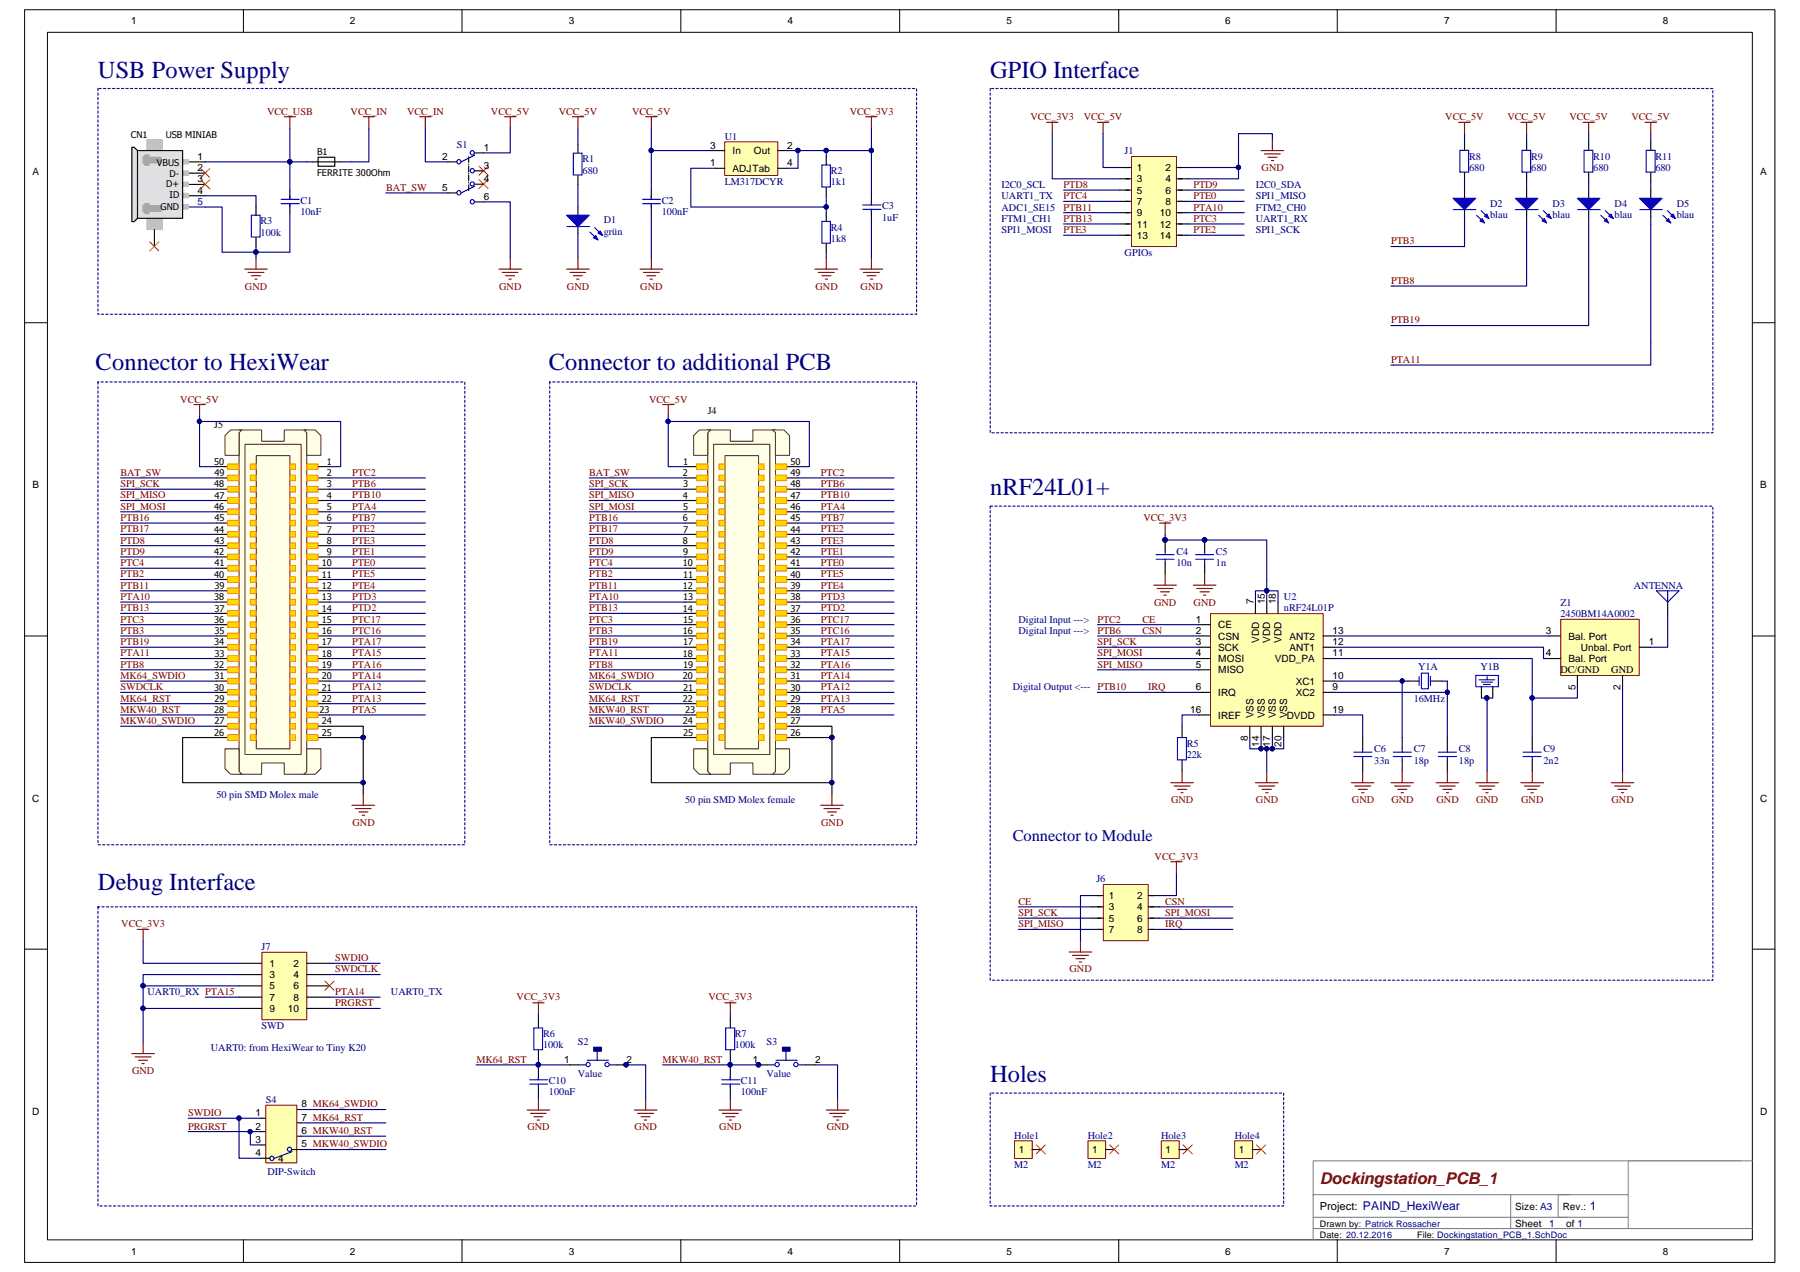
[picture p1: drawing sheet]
<svg xmlns="http://www.w3.org/2000/svg" width="297mm" height="210mm" viewBox="0 0 297 210" stroke-linecap="round" stroke-linejoin="round" font-family="sans-serif">
<defs><g id="words">
<g font-size="4" fill="#000080">
<text x="16.2" y="12.8">USB Power Supply</text>
<text x="163.4" y="12.8">GPIO Interface</text>
<text x="15.8" y="61">Connector to HexiWear</text>
<text x="90.5" y="61">Connector to additional PCB</text>
<text x="163.4" y="81.7">nRF24L01+</text>
<text x="16.2" y="146.9">Debug Interface</text>
<text x="163.4" y="178.6">Holes</text>
</g>
<text font-size="2.7" fill="#000080" x="167.1" y="138.8">Connector to Module</text>
<text font-size="2.7" fill="#800000" x="217.8" y="195.5">Dockingstation_PCB_1</text>
<text font-size="2" fill="#000080" x="262.4" y="199.7">1</text>
<text font-size="1.8" x="217.8" y="199.7">Project: PAIND_HexiWear</text>
<g font-size="1.7">
<text x="21.7" y="4">1</text>
<text x="57.7" y="4">2</text>
<text x="93.8" y="4">3</text>
<text x="130" y="4">4</text>
<text x="166.1" y="4">5</text>
<text x="202.2" y="4">6</text>
<text x="238.3" y="4">7</text>
<text x="274.4" y="4">8</text>
<text x="5.4" y="28.9">A</text>
<text x="32.6" y="26.4">1</text>
<text x="32.6" y="28.2">2</text>
<text x="73" y="26.4">2</text>
<text x="79.8" y="24.9">1</text>
<text x="79.8" y="27.9">3</text>
<text x="117.2" y="27.4">1</text>
<text x="117.2" y="24.5">3</text>
<text x="120.9" y="28.4">ADJTab</text>
<text x="120.9" y="25.4">In</text>
<text x="124.4" y="25.4">Out</text>
<text x="129.9" y="24.5">2</text>
<text x="129.9" y="27.4">4</text>
<text x="187.6" y="28.2">1</text>
<text x="192.3" y="28.2">2</text>
<text x="290.5" y="28.9">A</text>
<text x="32.6" y="30.1">3</text>
<text x="32.6" y="32">4</text>
<text x="73" y="31.5">5</text>
<text x="79.8" y="30.1">4</text>
<text x="79.8" y="33">6</text>
<text x="187.6" y="30.1">3</text>
<text x="187.6" y="32">5</text>
<text x="187.6" y="33.8">7</text>
<text x="187.6" y="35.7">9</text>
<text x="191.4" y="35.7">10</text>
<text x="192.3" y="30.1">4</text>
<text x="192.3" y="32">6</text>
<text x="192.3" y="33.8">8</text>
<text x="187.6" y="37.5">11</text>
<text x="187.6" y="39.4">13</text>
<text x="191.4" y="37.5">12</text>
<text x="191.4" y="39.4">14</text>
<text x="35.3" y="70.6">J5</text>
<text x="116.8" y="68.3">J4</text>
<text x="5.4" y="80.6">B</text>
<text x="290.5" y="80.6">B</text>
<text x="206.8" y="99.7" transform="rotate(-90 206.8 99.7)">7</text>
<text x="208.7" y="99.7" transform="rotate(-90 208.7 99.7)">15</text>
<text x="210.6" y="99.7" transform="rotate(-90 210.6 99.7)">18</text>
<text x="197.3" y="104.6">2</text>
<text x="197.3" y="106.5">3</text>
<text x="197.3" y="102.7">1</text>
<text x="201" y="105.5">CSN</text>
<text x="201" y="107.4">SCK</text>
<text x="201" y="103.7">CE</text>
<text x="207.8" y="106" transform="rotate(-90 207.8 106)">VDD</text>
<text x="209.6" y="106" transform="rotate(-90 209.6 106)">VDD</text>
<text x="211.5" y="106" transform="rotate(-90 211.5 106)">VDD</text>
<text x="212.8" y="105.5">ANT2</text>
<text x="212.8" y="107.4">ANT1</text>
<text x="219.9" y="104.6">13</text>
<text x="219.9" y="106.5">12</text>
<text x="255.1" y="104.6">3</text>
<text x="258.8" y="105.5">Bal. Port</text>
<text x="260.9" y="107.4">Unbal. Port</text>
<text x="272.1" y="106.5">1</text>
<text x="197.3" y="110.2">5</text>
<text x="197.3" y="108.3">4</text>
<text x="197.3" y="113.9">6</text>
<text x="201" y="111.1">MISO</text>
<text x="201" y="109.3">MOSI</text>
<text x="210.4" y="109.3">VDD_PA</text>
<text x="213.8" y="113">XC1</text>
<text x="219.9" y="108.3">11</text>
<text x="219.9" y="113.9">9</text>
<text x="219.9" y="112.1">10</text>
<text x="255.1" y="108.3">4</text>
<text x="257.5" y="111.1">DC/GND</text>
<text x="258.8" y="109.3">Bal. Port</text>
<text x="260" y="113.9" transform="rotate(-90 260 113.9)">5</text>
<text x="265.9" y="111.1">GND</text>
<text x="267.4" y="113.9" transform="rotate(-90 267.4 113.9)">2</text>
<text x="196.4" y="117.6">16</text>
<text x="201" y="114.9">IRQ</text>
<text x="201" y="118.6">IREF</text>
<text x="206.8" y="118.5" transform="rotate(-90 206.8 118.5)">VSS</text>
<text x="208.7" y="118.5" transform="rotate(-90 208.7 118.5)">VSS</text>
<text x="210.6" y="118.5" transform="rotate(-90 210.6 118.5)">VSS</text>
<text x="212.3" y="118.6">DVDD</text>
<text x="212.4" y="118.5" transform="rotate(-90 212.4 118.5)">VSS</text>
<text x="213.8" y="114.9">XC2</text>
<text x="219.9" y="117.6">19</text>
<text x="205.9" y="122.3" transform="rotate(-90 205.9 122.3)">8</text>
<text x="207.8" y="123.2" transform="rotate(-90 207.8 123.2)">14</text>
<text x="209.6" y="123.2" transform="rotate(-90 209.6 123.2)">17</text>
<text x="211.5" y="123.2" transform="rotate(-90 211.5 123.2)">20</text>
<text x="5.3" y="132.3">C</text>
<text x="290.4" y="132.3">C</text>
<text x="183" y="148.4">1</text>
<text x="187.7" y="148.4">2</text>
<text x="183" y="150.2">3</text>
<text x="183" y="152.1">5</text>
<text x="183" y="154">7</text>
<text x="187.7" y="150.2">4</text>
<text x="187.7" y="152.1">6</text>
<text x="187.7" y="154">8</text>
<text x="44.5" y="159.6">1</text>
<text x="44.5" y="161.4">3</text>
<text x="48.4" y="159.6">2</text>
<text x="48.4" y="161.4">4</text>
<text x="44.5" y="163.3">5</text>
<text x="44.5" y="165.1">7</text>
<text x="44.5" y="167">9</text>
<text x="47.5" y="167">10</text>
<text x="48.4" y="163.3">6</text>
<text x="48.4" y="165.1">8</text>
<text x="93.1" y="175.4">1</text>
<text x="103.4" y="175.4">2</text>
<text x="124.2" y="175.4">1</text>
<text x="134.5" y="175.4">2</text>
<text x="5.3" y="184">D</text>
<text x="42.2" y="184.2">1</text>
<text x="49.7" y="182.8">8 MK64_SWDIO</text>
<text x="49.7" y="185">7 MK64_RST</text>
<text x="290.4" y="184">D</text>
<text x="42.2" y="186.4">2</text>
<text x="42.2" y="188.6">3</text>
<text x="42.2" y="190.8">4</text>
<text x="45.9" y="191.7">4</text>
<text x="49.7" y="187.2">6 MKW40_RST</text>
<text x="49.7" y="189.4">5 MKW40_SWDIO</text>
<text x="168.1" y="190.3">1</text>
<text x="180.2" y="190.3">1</text>
<text x="192.3" y="190.3">1</text>
<text x="204.4" y="190.3">1</text>
<text x="250.1" y="199.6">Size: A3</text>
<text x="250.1" y="202.4">Sheet</text>
<text x="257.9" y="199.6">Rev.:</text>
<text x="258.4" y="202.4">of 1</text>
<text x="21.7" y="207.1">1</text>
<text x="57.7" y="207.1">2</text>
<text x="93.8" y="207.1">3</text>
<text x="130" y="207.1">4</text>
<text x="166.1" y="207.1">5</text>
<text x="202.2" y="207.1">6</text>
<text x="238.3" y="207.1">7</text>
<text x="274.4" y="207.1">8</text>
</g>
<g font-size="1.7" fill="#800000">
<text x="44.1" y="18.9">VCC_USB</text>
<text x="57.9" y="18.9">VCC_IN</text>
<text x="67.2" y="18.9">VCC_IN</text>
<text x="81" y="18.9">VCC_5V</text>
<text x="92.2" y="18.9">VCC_5V</text>
<text x="104.3" y="18.9">VCC_5V</text>
<text x="140.2" y="18.9">VCC_3V3</text>
<text x="170" y="19.9">VCC_3V3</text>
<text x="178.9" y="19.9">VCC_5V</text>
<text x="238.5" y="19.9">VCC_5V</text>
<text x="248.7" y="19.9">VCC_5V</text>
<text x="259" y="19.9">VCC_5V</text>
<text x="269.2" y="19.9">VCC_5V</text>
<text x="208.2" y="28.2">GND</text>
<text x="63.7" y="31.5">BAT_SW</text>
<text x="175.5" y="31">PTD8</text>
<text x="175.5" y="32.9">PTC4</text>
<text x="175.5" y="34.8">PTB11</text>
<text x="196.9" y="31">PTD9</text>
<text x="196.9" y="32.9">PTE0</text>
<text x="196.9" y="34.8">PTA10</text>
<text x="175.5" y="38.5">PTE3</text>
<text x="175.5" y="36.6">PTB13</text>
<text x="196.9" y="36.6">PTC3</text>
<text x="196.9" y="38.5">PTE2</text>
<text x="229.6" y="40.3">PTB3</text>
<text x="40.4" y="47.8">GND</text>
<text x="82.4" y="47.8">GND</text>
<text x="93.6" y="47.8">GND</text>
<text x="105.7" y="47.8">GND</text>
<text x="134.6" y="47.8">GND</text>
<text x="142" y="47.8">GND</text>
<text x="229.6" y="46.9">PTB8</text>
<text x="229.6" y="53.4">PTB19</text>
<text x="229.6" y="59.9">PTA11</text>
<text x="29.8" y="66.4">VCC_5V</text>
<text x="107.1" y="66.4">VCC_5V</text>
<text x="19.9" y="80.4">SPI_SCK</text>
<text x="19.9" y="82.3">SPI_MISO</text>
<text x="19.9" y="78.5">BAT_SW</text>
<text x="58.1" y="78.5">PTC2</text>
<text x="58.1" y="80.4">PTB6</text>
<text x="58.1" y="82.3">PTB10</text>
<text x="97.2" y="78.5">BAT_SW</text>
<text x="97.2" y="80.4">SPI_SCK</text>
<text x="97.2" y="82.3">SPI_MISO</text>
<text x="135.5" y="78.5">PTC2</text>
<text x="135.5" y="80.4">PTB6</text>
<text x="135.5" y="82.3">PTB10</text>
<text x="19.9" y="84.1">SPI_MOSI</text>
<text x="19.9" y="86">PTB16</text>
<text x="19.9" y="87.8">PTB17</text>
<text x="19.9" y="89.7">PTD8</text>
<text x="58.1" y="84.1">PTA4</text>
<text x="58.1" y="86">PTB7</text>
<text x="58.1" y="87.8">PTE2</text>
<text x="58.1" y="89.7">PTE3</text>
<text x="97.2" y="84.1">SPI_MOSI</text>
<text x="97.2" y="86">PTB16</text>
<text x="97.2" y="87.8">PTB17</text>
<text x="97.2" y="89.7">PTD8</text>
<text x="135.5" y="84.1">PTA4</text>
<text x="135.5" y="86">PTB7</text>
<text x="135.5" y="87.8">PTE2</text>
<text x="135.5" y="89.7">PTE3</text>
<text x="188.7" y="86">VCC_3V3</text>
<text x="19.9" y="91.6">PTD9</text>
<text x="19.9" y="93.4">PTC4</text>
<text x="19.9" y="95.3">PTB2</text>
<text x="58.1" y="91.6">PTE1</text>
<text x="58.1" y="93.4">PTE0</text>
<text x="58.1" y="95.3">PTE5</text>
<text x="97.2" y="91.6">PTD9</text>
<text x="97.2" y="93.4">PTC4</text>
<text x="97.2" y="95.3">PTB2</text>
<text x="135.5" y="91.6">PTE1</text>
<text x="135.5" y="93.4">PTE0</text>
<text x="135.5" y="95.3">PTE5</text>
<text x="19.9" y="97.2">PTB11</text>
<text x="19.9" y="99">PTA10</text>
<text x="19.9" y="100.9">PTB13</text>
<text x="58.1" y="97.2">PTE4</text>
<text x="58.1" y="99">PTD3</text>
<text x="58.1" y="100.9">PTD2</text>
<text x="97.2" y="97.2">PTB11</text>
<text x="97.2" y="99">PTA10</text>
<text x="97.2" y="100.9">PTB13</text>
<text x="135.5" y="97.2">PTE4</text>
<text x="135.5" y="99">PTD3</text>
<text x="135.5" y="100.9">PTD2</text>
<text x="190.5" y="99.9">GND</text>
<text x="197" y="99.9">GND</text>
<text x="19.9" y="102.7">PTC3</text>
<text x="19.9" y="104.6">PTB3</text>
<text x="19.9" y="106.5">PTB19</text>
<text x="58.1" y="102.7">PTC17</text>
<text x="58.1" y="104.6">PTC16</text>
<text x="58.1" y="106.5">PTA17</text>
<text x="97.2" y="102.7">PTC3</text>
<text x="97.2" y="104.6">PTB3</text>
<text x="97.2" y="106.5">PTB19</text>
<text x="135.5" y="102.7">PTC17</text>
<text x="135.5" y="104.6">PTC16</text>
<text x="135.5" y="106.5">PTA17</text>
<text x="181.1" y="106.5">SPI_SCK</text>
<text x="181.1" y="102.7">PTC2</text>
<text x="181.1" y="104.6">PTB6</text>
<text x="188.5" y="102.7">CE</text>
<text x="188.5" y="104.6">CSN</text>
<text x="19.9" y="113.9">SWDCLK</text>
<text x="19.9" y="112.1">MK64_SWDIO</text>
<text x="19.9" y="108.3">PTA11</text>
<text x="19.9" y="110.2">PTB8</text>
<text x="58.1" y="110.2">PTA16</text>
<text x="58.1" y="113.9">PTA12</text>
<text x="58.1" y="108.3">PTA15</text>
<text x="58.1" y="112.1">PTA14</text>
<text x="97.2" y="112.1">MK64_SWDIO</text>
<text x="97.2" y="113.9">SWDCLK</text>
<text x="97.2" y="108.3">PTA11</text>
<text x="97.2" y="110.2">PTB8</text>
<text x="135.5" y="108.3">PTA15</text>
<text x="135.5" y="112.1">PTA14</text>
<text x="135.5" y="110.2">PTA16</text>
<text x="135.5" y="113.9">PTA12</text>
<text x="181.1" y="108.3">SPI_MOSI</text>
<text x="181.1" y="110.2">SPI_MISO</text>
<text x="189.5" y="113.9">IRQ</text>
<text x="19.9" y="117.6">MKW40_RST</text>
<text x="19.9" y="115.8">MK64_RST</text>
<text x="19.9" y="119.5">MKW40_SWDIO</text>
<text x="58.1" y="115.8">PTA13</text>
<text x="58.1" y="117.6">PTA5</text>
<text x="97.2" y="115.8">MK64_RST</text>
<text x="97.2" y="117.6">MKW40_RST</text>
<text x="97.2" y="119.5">MKW40_SWDIO</text>
<text x="135.5" y="115.8">PTA13</text>
<text x="135.5" y="117.6">PTA5</text>
<text x="58.2" y="136.3">GND</text>
<text x="135.5" y="136.3">GND</text>
<text x="193.2" y="132.5">GND</text>
<text x="207.3" y="132.5">GND</text>
<text x="223.1" y="132.5">GND</text>
<text x="229.6" y="132.5">GND</text>
<text x="237.1" y="132.5">GND</text>
<text x="243.6" y="132.5">GND</text>
<text x="251" y="132.5">GND</text>
<text x="265.9" y="132.5">GND</text>
<text x="190.5" y="141.9">VCC_3V3</text>
<text x="168.1" y="149.3">CE</text>
<text x="192.3" y="149.3">CSN</text>
<text x="20" y="153">VCC_3V3</text>
<text x="168.1" y="153">SPI_MISO</text>
<text x="168.1" y="151.2">SPI_SCK</text>
<text x="192.3" y="151.2">SPI_MOSI</text>
<text x="192.3" y="153">IRQ</text>
<text x="55.3" y="158.6">SWDIO</text>
<text x="55.3" y="160.4">SWDCLK</text>
<text x="176.5" y="160.4">GND</text>
<text x="55.3" y="166">PRGRST</text>
<text x="55.3" y="164.2">PTA14</text>
<text x="85.3" y="165.1">VCC_3V3</text>
<text x="116.9" y="165.1">VCC_3V3</text>
<text x="21.8" y="177.2">GND</text>
<text x="78.6" y="175.3">MK64_RST</text>
<text x="109.3" y="175.3">MKW40_RST</text>
<text x="31.1" y="184.2">SWDIO</text>
<text x="31.1" y="186.4">PRGRST</text>
<text x="87" y="186.5">GND</text>
<text x="104.7" y="186.5">GND</text>
<text x="118.7" y="186.5">GND</text>
<text x="136.4" y="186.5">GND</text>
</g>
<g font-size="1.7" fill="#000080">
<text x="119.6" y="23">U1</text>
<text x="75.4" y="24.3">S1</text>
<text x="96.1" y="26.8">R1</text>
<text x="96.1" y="28.7">680</text>
<text x="137.1" y="28.7">R2</text>
<text x="185.6" y="25.4">J1</text>
<text x="242.4" y="26.3">R8</text>
<text x="242.4" y="28.2">680</text>
<text x="252.7" y="26.3">R9</text>
<text x="252.7" y="28.2">680</text>
<text x="262.9" y="26.3">R10</text>
<text x="262.9" y="28.2">680</text>
<text x="273.2" y="26.3">R11</text>
<text x="273.2" y="28.2">680</text>
<text x="49.6" y="33.6">C1</text>
<text x="49.6" y="35.5">10nF</text>
<text x="109.2" y="33.6">C2</text>
<text x="109.2" y="35.5">100nF</text>
<text x="119.6" y="30.5">LM317DCYR</text>
<text x="137.1" y="30.6">1k1</text>
<text x="145.6" y="34.5">C3</text>
<text x="165.3" y="31">I2C0_SCL</text>
<text x="165.3" y="32.9">UART1_TX</text>
<text x="165.3" y="34.8">ADC1_SE15</text>
<text x="207.2" y="32.9">SPI1_MISO</text>
<text x="207.2" y="31">I2C0_SDA</text>
<text x="207.2" y="34.8">FTM2_CH0</text>
<text x="245.9" y="34.1">D2</text>
<text x="245.9" y="35.9">blau</text>
<text x="256.2" y="34.1">D3</text>
<text x="256.2" y="35.9">blau</text>
<text x="266.4" y="34.1">D4</text>
<text x="266.4" y="35.9">blau</text>
<text x="276.7" y="34.1">D5</text>
<text x="276.7" y="35.9">blau</text>
<text x="43" y="37">R3</text>
<text x="43" y="38.9">100k</text>
<text x="99.6" y="36.9">D1</text>
<text x="99.6" y="38.7">grün</text>
<text x="137.1" y="38.1">R4</text>
<text x="137.1" y="39.9">1k8</text>
<text x="145.6" y="36.4">1uF</text>
<text x="165.3" y="38.5">SPI1_MOSI</text>
<text x="165.3" y="36.6">FTM1_CH1</text>
<text x="207.2" y="38.5">SPI1_SCK</text>
<text x="207.2" y="36.6">UART1_RX</text>
<text x="185.6" y="42.2">GPIOs</text>
<text x="194.1" y="91.6">C4</text>
<text x="194.1" y="93.4">10n</text>
<text x="200.7" y="91.6">C5</text>
<text x="200.7" y="93.4">1n</text>
<text x="211.9" y="99">U2</text>
<text x="211.9" y="100.9">nRF24L01P</text>
<text x="257.5" y="99.9">Z1</text>
<text x="257.5" y="101.8">2450BM14A0002</text>
<text x="269.6" y="97.2">ANTENNA</text>
<text x="168.1" y="102.7">Digital Input ---&gt;</text>
<text x="168.1" y="104.6">Digital Input ---&gt;</text>
<text x="167.1" y="113.9">Digital Output &lt;--- PTB10</text>
<text x="234" y="110.5">Y1A</text>
<text x="244.3" y="110.5">Y1B</text>
<text x="233.3" y="115.8">16MHz</text>
<text x="195.8" y="123.2">R5</text>
<text x="195.8" y="125.1">22k</text>
<text x="226.8" y="124.2">C6</text>
<text x="233.3" y="124.2">C7</text>
<text x="240.7" y="124.2">C8</text>
<text x="254.7" y="124.2">C9</text>
<text x="35.7" y="131.6">50 pin SMD Molex male</text>
<text x="226.8" y="126">33n</text>
<text x="233.3" y="126">18p</text>
<text x="240.7" y="126">18p</text>
<text x="254.7" y="126">2n2</text>
<text x="113.1" y="132.5">50 pin SMD Molex female</text>
<text x="180.9" y="145.6">J6</text>
<text x="43.2" y="156.7">J7</text>
<text x="24.3" y="164.2">UART0_RX PTA15</text>
<text x="64.5" y="164.2">UART0_TX</text>
<text x="34.8" y="173.5">UART0: from HexiWear to Tiny K20</text>
<text x="43.2" y="169.8">SWD</text>
<text x="89.6" y="171.1">R6</text>
<text x="89.6" y="173">100k</text>
<text x="95.3" y="172.4">S2</text>
<text x="121.3" y="171.1">R7</text>
<text x="121.3" y="173">100k</text>
<text x="126.5" y="172.4">S3</text>
<text x="90.6" y="178.9">C10</text>
<text x="95.3" y="177.8">Value</text>
<text x="122.3" y="178.9">C11</text>
<text x="126.5" y="177.8">Value</text>
<text x="43.9" y="182">S4</text>
<text x="90.6" y="180.8">100nF</text>
<text x="122.3" y="180.8">100nF</text>
<text x="167.4" y="187.9">Hole1</text>
<text x="179.5" y="187.9">Hole2</text>
<text x="191.6" y="187.9">Hole3</text>
<text x="203.7" y="187.9">Hole4</text>
<text x="44.2" y="194">DIP-Switch</text>
<text x="167.4" y="192.7">M2</text>
<text x="179.5" y="192.7">M2</text>
<text x="191.6" y="192.7">M2</text>
<text x="203.7" y="192.7">M2</text>
<text x="255.6" y="202.4">1</text>
</g>
<text font-size="1.7" fill="#0000bf" x="32.6" y="33.8">5</text>
<g font-size="1.5">
<text x="21.6" y="22.7">CN1</text>
<text x="27.3" y="22.7">USB MINIAB</text>
<text x="25.9" y="27.3">VBUS</text>
<text x="28" y="29.2">D-</text>
<text x="52.3" y="25.7">B1</text>
<text x="52.3" y="29">FERRITE 300Ohm</text>
<text x="26.5" y="34.6">GND</text>
<text x="27.4" y="30.9">D+</text>
<text x="28" y="32.7">ID</text>
<text x="35.3" y="76.7">50</text>
<text x="53.9" y="76.7">1</text>
<text x="112.7" y="76.7">1</text>
<text x="130.4" y="76.7">50</text>
<text x="35.3" y="80.4">48</text>
<text x="35.4" y="82.3">47</text>
<text x="35.4" y="78.6">49</text>
<text x="53.9" y="82.3">4</text>
<text x="53.9" y="80.4">3</text>
<text x="53.9" y="78.6">2</text>
<text x="112.7" y="78.6">2</text>
<text x="112.7" y="82.3">4</text>
<text x="112.7" y="80.4">3</text>
<text x="130.4" y="82.3">47</text>
<text x="130.4" y="78.6">49</text>
<text x="130.4" y="80.4">48</text>
<text x="35.3" y="87.9">44</text>
<text x="35.3" y="84.2">46</text>
<text x="35.4" y="89.7">43</text>
<text x="35.4" y="86">45</text>
<text x="53.9" y="84.2">5</text>
<text x="53.9" y="87.9">7</text>
<text x="53.9" y="86">6</text>
<text x="53.9" y="89.7">8</text>
<text x="112.7" y="86">6</text>
<text x="112.7" y="89.7">8</text>
<text x="112.7" y="84.2">5</text>
<text x="112.7" y="87.9">7</text>
<text x="130.4" y="89.7">43</text>
<text x="130.4" y="86">45</text>
<text x="130.4" y="87.9">44</text>
<text x="130.4" y="84.2">46</text>
<text x="35.3" y="95.3">40</text>
<text x="35.3" y="91.6">42</text>
<text x="35.4" y="93.5">41</text>
<text x="53.1" y="95.3">11</text>
<text x="53.1" y="93.5">10</text>
<text x="53.9" y="91.6">9</text>
<text x="112.7" y="93.5">10</text>
<text x="112.7" y="91.6">9</text>
<text x="112.7" y="95.3">11</text>
<text x="130.4" y="93.5">41</text>
<text x="130.4" y="95.3">40</text>
<text x="130.4" y="91.6">42</text>
<text x="35.3" y="99.1">38</text>
<text x="35.4" y="100.9">37</text>
<text x="35.4" y="97.2">39</text>
<text x="53.1" y="99.1">13</text>
<text x="53.1" y="97.2">12</text>
<text x="53.1" y="100.9">14</text>
<text x="112.7" y="97.2">12</text>
<text x="112.7" y="100.9">14</text>
<text x="112.7" y="99.1">13</text>
<text x="130.4" y="100.9">37</text>
<text x="130.4" y="97.2">39</text>
<text x="130.4" y="99.1">38</text>
<text x="35.3" y="106.5">34</text>
<text x="35.3" y="102.8">36</text>
<text x="35.4" y="104.6">35</text>
<text x="53.1" y="102.8">15</text>
<text x="53.1" y="106.5">17</text>
<text x="53.1" y="104.6">16</text>
<text x="112.7" y="104.6">16</text>
<text x="112.7" y="102.8">15</text>
<text x="112.7" y="106.5">17</text>
<text x="130.4" y="104.6">35</text>
<text x="130.4" y="106.5">34</text>
<text x="130.4" y="102.8">36</text>
<text x="35.3" y="114">30</text>
<text x="35.3" y="110.2">32</text>
<text x="35.4" y="112.1">31</text>
<text x="35.4" y="108.4">33</text>
<text x="53.1" y="110.2">19</text>
<text x="53.1" y="114">21</text>
<text x="53.1" y="108.4">18</text>
<text x="53.1" y="112.1">20</text>
<text x="112.7" y="108.4">18</text>
<text x="112.7" y="112.1">20</text>
<text x="112.7" y="110.2">19</text>
<text x="112.7" y="114">21</text>
<text x="130.4" y="112.1">31</text>
<text x="130.4" y="108.4">33</text>
<text x="130.4" y="114">30</text>
<text x="130.4" y="110.2">32</text>
<text x="35.3" y="117.7">28</text>
<text x="35.4" y="119.5">27</text>
<text x="35.4" y="115.8">29</text>
<text x="52.7" y="117.7">23</text>
<text x="53.1" y="115.8">22</text>
<text x="53.1" y="119.5">24</text>
<text x="112.7" y="115.8">22</text>
<text x="112.7" y="119.5">24</text>
<text x="113.1" y="117.7">23</text>
<text x="130.4" y="119.5">27</text>
<text x="130.4" y="115.8">29</text>
<text x="130.4" y="117.7">28</text>
<text x="35.3" y="121.4">26</text>
<text x="53.1" y="121.4">25</text>
<text x="112.7" y="121.4">25</text>
<text x="130.4" y="121.4">26</text>
<text x="217.8" y="202.4">Drawn by: Patrick Rossacher</text>
<text x="217.8" y="204.3">Date: 20.12.2016</text>
<text x="233.8" y="204.3">File: Dockingstation_PCB_1.SchDoc</text>
</g>
</g></defs>
<path d="M4.1 1.6h288.8v206.7h-288.8z" fill="none" stroke="#000" stroke-width=".17"/>
<path d="M7.9 5.4h281.3v199.2h-281.3z" fill="#fff"/>
<g fill="none" stroke="#000" stroke-width=".17">
<path d="M7.8 5.3h281.4v199.3h-281.4zM40.2 1.6v3.7M76.2 1.6v3.7M112.3 1.6v3.7M148.5 1.6v3.7M184.6 1.6v3.7M220.7 1.6v3.7M256.8 1.6v3.7M4.1 53.3h3.7M289.2 53.3h3.7M4.1 104.9h3.7M289.2 104.9h3.7"/>
<path d="M4.1 156.6h3.7M289.2 156.6h3.7M40.2 204.6v3.7M76.2 204.6v3.7M112.3 204.6v3.7M148.5 204.6v3.7M184.6 204.6v3.7M220.7 204.6v3.7M256.8 204.6v3.7"/>
</g>
<path d="M249.3 197.1v5.6h-.2M259.2 197.1h-2.1v3.8h1.7M268.7 197.1h-52v.2M287.3 191.6h-70.6v13M289.2 191.6h-20.5v11.1M216.7 202.7h72.5M216.7 200.9h52" fill="none" stroke="#808080" stroke-width=".17"/>
<path d="M24.3 23.1h2.5v1.7h-2.5z" fill="#c0c0c0"/>
<path d="M24.2 23h2.6v1.8h-2.6z" fill="none" stroke="#c0c0c0" stroke-width=".17"/>
<path d="M24.3 36.1h2.5v1.8h-2.5z" fill="#c0c0c0"/>
<path d="M24.2 36.1h2.6v1.8h-2.6z" fill="none" stroke="#c0c0c0" stroke-width=".17"/>
<path d="M31.1 26.7h2.8M31.1 28.6h2.8M31.1 30.4h2.8M31.1 32.3h2.8" fill="none" stroke="#000" stroke-width=".19"/>
<path d="M31.1 34.2h2.8" fill="none" stroke="#0000bf" stroke-width=".19"/>
<path d="M29.2 33.8h1.8v.7h-1.8z" fill-rule="evenodd" fill="#c0c0c0"/>
<path d="M29.2 33.8h1.8v.7h-1.8z" fill="none" stroke="#c0c0c0" stroke-width=".19"/>
<path d="M29.2 31.9h1.8v.7h-1.8z" fill-rule="evenodd" fill="#c0c0c0"/>
<path d="M29.2 31.9h1.8v.7h-1.8z" fill="none" stroke="#c0c0c0" stroke-width=".19"/>
<path d="M29.2 30.1h1.8v.7h-1.8z" fill-rule="evenodd" fill="#c0c0c0"/>
<path d="M29.2 30.1h1.8v.7h-1.8z" fill="none" stroke="#c0c0c0" stroke-width=".19"/>
<path d="M29.2 28.2h1.8v.7h-1.8z" fill-rule="evenodd" fill="#c0c0c0"/>
<path d="M29.2 28.2h1.8v.7h-1.8z" fill="none" stroke="#c0c0c0" stroke-width=".19"/>
<path d="M29.2 26.3h1.8v.8h-1.8z" fill-rule="evenodd" fill="#c0c0c0"/>
<path d="M29.2 26.3h1.8v.8h-1.8z" fill="none" stroke="#c0c0c0" stroke-width=".19"/>
<path d="M21.8 24.8h8.3v11.2h-8.3z" fill-rule="evenodd" fill="#e0e0e0"/>
<path d="M21.8 24.8h8.3v11.2h-8.3z" fill="none" stroke="#e0e0e0" stroke-width=".19"/>
<path d="M23.6 26l.4-.4h.6v.4h2v.9h-2v.4h-.6l-.4-.4z" fill="none" stroke="#b0b0b0" stroke-width=".19"/>
<path d="M23.7 26h2.9v.9h-2.9z" fill="#b0b0b0"/>
<path d="M23.7 26h2.9v.9h-2.9z" fill="none" stroke="#b0b0b0" stroke-width=".17"/>
<path d="M23.6 26l.4-.4h.6v1.7h-.6l-.4-.4z" fill-rule="evenodd" fill="#b0b0b0"/>
<path d="M23.6 26l.4-.4h.6v1.7h-.6l-.4-.4zM23.6 34l.4-.4h.6v.4h2v.9h-2v.4h-.6l-.4-.4z" fill="none" stroke="#b0b0b0" stroke-width=".19"/>
<path d="M23.7 34h2.9v.9h-2.9z" fill="#b0b0b0"/>
<path d="M23.7 34h2.9v.9h-2.9z" fill="none" stroke="#b0b0b0" stroke-width=".17"/>
<path d="M23.6 34l.4-.4h.6v1.7h-.6l-.4-.4z" fill-rule="evenodd" fill="#b0b0b0"/>
<path d="M23.6 34l.4-.4h.6v1.7h-.6l-.4-.4z" fill="none" stroke="#b0b0b0" stroke-width=".19"/>
<path d="M21.8 24.3h.3l.8 .7h-1.1z" fill="#e0e0e0"/>
<path d="M21.8 24.3h.3l.8 .7h-1.1z" fill="none" stroke="#e0e0e0" stroke-width=".19"/>
<path d="M21.8 35.8h1.1l-.8 .8h-.3z" fill="#e0e0e0"/>
<path d="M21.8 35.8h1.1l-.8 .8h-.3z" fill="none" stroke="#e0e0e0" stroke-width=".19"/>
<g fill="none" stroke="#000" stroke-width=".19">
<path d="M22.7 24.8l-.6-.5h-.3v12.3h.3l.6-.6M22.7 24.8h7.4v11.2h-7.4M22.7 24.8v11.2M25.5 37.9v2.8M35.7 77h1.9M35.7 78.9h1.9M52.5 77h1.9M52.5 78.9h1.9M35.7 80.7h1.9M35.7 82.6h1.9M35.7 84.5h1.9M35.7 86.3h1.9"/>
<path d="M35.7 88.2h1.9M35.7 90h1.9M35.7 91.9h1.9M35.7 93.8h1.9M35.7 95.6h1.9M35.7 97.5h1.9M35.7 99.4h1.9M52.5 80.7h1.9M52.5 82.6h1.9M52.5 84.5h1.9M52.5 86.3h1.9M52.5 88.2h1.9"/>
<path d="M52.5 90h1.9M52.5 91.9h1.9M52.5 93.8h1.9M52.5 95.6h1.9M52.5 97.5h1.9M52.5 99.4h1.9M35.7 101.2h1.9M35.7 103.1h1.9M35.7 104.9h1.9M35.7 106.8h1.9M35.7 108.7h1.9M35.7 110.5h1.9"/>
<path d="M35.7 112.4h1.9M35.7 114.3h1.9M35.7 116.1h1.9M35.7 118h1.9M35.7 119.8h1.9M52.5 101.2h1.9M52.5 103.1h1.9M52.5 104.9h1.9M52.5 106.8h1.9M52.5 108.7h1.9M52.5 110.5h1.9M52.5 112.4h1.9"/>
<path d="M52.5 114.3h1.9M52.5 116.1h1.9M52.5 118h1.9M52.5 119.8h1.9M35.7 121.7h1.9M52.5 121.7h1.9"/>
</g>
<path d="M39.5 71h3.7v1.8h3.7v-1.8h3.7v56.8h-3.7v-1.9h-3.7v1.9h-3.7z" fill-rule="evenodd" fill="#ffffe8"/>
<path d="M39.5 71h3.7v1.8h3.7v-1.8h3.7v56.8h-3.7v-1.9h-3.7v1.9h-3.7z" fill="none" stroke="#4d3506" stroke-width=".17"/>
<path d="M40.5 73.4h9.2v51.1h-9.2z" fill="#ffffe8"/>
<path d="M40.4 73.3h9.3v51.2h-9.3z" fill="none" stroke="#4d3506" stroke-width=".17"/>
<path d="M42.3 75.2h5.5v48.4h-5.5z" fill="#ffffe8"/>
<path d="M42.3 75.2h5.5v48.4h-5.5z" fill="none" stroke="#4d3506" stroke-width=".17"/>
<path d="M50.2 71h1.8l1 .9v3.2h-2.4v-3.7z" fill-rule="evenodd" fill="#ffffe8"/>
<path d="M50.2 71h1.8l1 .9v3.2h-2.4v-3.7z" fill="none" stroke="#4d3506" stroke-width=".17"/>
<path d="M37.1 71.9l1-.9h1.8l-.4 .4v3.7h-2.4z" fill-rule="evenodd" fill="#ffffe8"/>
<path d="M37.1 71.9l1-.9h1.8l-.4 .4v3.7h-2.4z" fill="none" stroke="#4d3506" stroke-width=".17"/>
<path d="M50.6 123.6h2.4v3.2l-1 1h-1.8l.4-.5z" fill-rule="evenodd" fill="#ffffe8"/>
<path d="M50.6 123.6h2.4v3.2l-1 1h-1.8l.4-.5z" fill="none" stroke="#4d3506" stroke-width=".17"/>
<path d="M37.1 123.6h2.4v3.7l.4 .5h-1.8l-1-1z" fill-rule="evenodd" fill="#ffffe8"/>
<path d="M37.1 123.6h2.4v3.7l.4 .5h-1.8l-1-1z" fill="none" stroke="#4d3506" stroke-width=".17"/>
<path d="M37.6 76.5h1.9v1h-1.9z" fill-rule="evenodd" fill="#ffd900"/>
<path d="M37.6 76.5h1.9v1h-1.9z" fill="none" stroke="#fd8300" stroke-width=".17"/>
<path d="M37.6 78.4h1.9v.9h-1.9z" fill-rule="evenodd" fill="#ffd900"/>
<path d="M37.6 78.4h1.9v.9h-1.9z" fill="none" stroke="#fd8300" stroke-width=".17"/>
<path d="M37.6 80.3h1.9v.9h-1.9z" fill-rule="evenodd" fill="#ffd900"/>
<path d="M37.6 80.3h1.9v.9h-1.9z" fill="none" stroke="#fd8300" stroke-width=".17"/>
<path d="M37.6 82.1h1.9v1h-1.9z" fill-rule="evenodd" fill="#ffd900"/>
<path d="M37.6 82.1h1.9v1h-1.9z" fill="none" stroke="#fd8300" stroke-width=".17"/>
<path d="M37.6 84h1.9v.9h-1.9z" fill-rule="evenodd" fill="#ffd900"/>
<path d="M37.6 84h1.9v.9h-1.9z" fill="none" stroke="#fd8300" stroke-width=".17"/>
<path d="M37.6 85.9h1.9v.9h-1.9z" fill-rule="evenodd" fill="#ffd900"/>
<path d="M37.6 85.9h1.9v.9h-1.9z" fill="none" stroke="#fd8300" stroke-width=".17"/>
<path d="M37.6 87.7h1.9v.9h-1.9z" fill-rule="evenodd" fill="#ffd900"/>
<path d="M37.6 87.7h1.9v.9h-1.9z" fill="none" stroke="#fd8300" stroke-width=".17"/>
<path d="M37.6 89.6h1.9v.9h-1.9z" fill-rule="evenodd" fill="#ffd900"/>
<path d="M37.6 89.6h1.9v.9h-1.9z" fill="none" stroke="#fd8300" stroke-width=".17"/>
<path d="M37.6 91.4h1.9v1h-1.9z" fill-rule="evenodd" fill="#ffd900"/>
<path d="M37.6 91.4h1.9v1h-1.9z" fill="none" stroke="#fd8300" stroke-width=".17"/>
<path d="M37.6 93.3h1.9v.9h-1.9z" fill-rule="evenodd" fill="#ffd900"/>
<path d="M37.6 93.3h1.9v.9h-1.9z" fill="none" stroke="#fd8300" stroke-width=".17"/>
<path d="M37.6 97h1.9v1h-1.9z" fill-rule="evenodd" fill="#ffd900"/>
<path d="M37.6 97h1.9v1h-1.9z" fill="none" stroke="#fd8300" stroke-width=".17"/>
<path d="M37.6 100.8h1.9v.9h-1.9z" fill-rule="evenodd" fill="#ffd900"/>
<path d="M37.6 100.8h1.9v.9h-1.9z" fill="none" stroke="#fd8300" stroke-width=".17"/>
<path d="M37.6 104.5h1.9v.9h-1.9z" fill-rule="evenodd" fill="#ffd900"/>
<path d="M37.6 104.5h1.9v.9h-1.9z" fill="none" stroke="#fd8300" stroke-width=".17"/>
<path d="M37.6 108.2h1.9v.9h-1.9z" fill-rule="evenodd" fill="#ffd900"/>
<path d="M37.6 108.2h1.9v.9h-1.9z" fill="none" stroke="#fd8300" stroke-width=".17"/>
<path d="M37.6 111.9h1.9v1h-1.9z" fill-rule="evenodd" fill="#ffd900"/>
<path d="M37.6 111.9h1.9v1h-1.9z" fill="none" stroke="#fd8300" stroke-width=".17"/>
<path d="M37.6 115.7h1.9v.9h-1.9z" fill-rule="evenodd" fill="#ffd900"/>
<path d="M37.6 115.7h1.9v.9h-1.9z" fill="none" stroke="#fd8300" stroke-width=".17"/>
<path d="M37.6 119.4h1.9v.9h-1.9z" fill-rule="evenodd" fill="#ffd900"/>
<path d="M37.6 119.4h1.9v.9h-1.9z" fill="none" stroke="#fd8300" stroke-width=".17"/>
<path d="M37.6 95.2h1.9v.9h-1.9z" fill-rule="evenodd" fill="#ffd900"/>
<path d="M37.6 95.2h1.9v.9h-1.9z" fill="none" stroke="#fd8300" stroke-width=".17"/>
<path d="M37.6 98.9h1.9v.9h-1.9z" fill-rule="evenodd" fill="#ffd900"/>
<path d="M37.6 98.9h1.9v.9h-1.9z" fill="none" stroke="#fd8300" stroke-width=".17"/>
<path d="M37.6 102.6h1.9v.9h-1.9z" fill-rule="evenodd" fill="#ffd900"/>
<path d="M37.6 102.6h1.9v.9h-1.9z" fill="none" stroke="#fd8300" stroke-width=".17"/>
<path d="M37.6 106.3h1.9v1h-1.9z" fill-rule="evenodd" fill="#ffd900"/>
<path d="M37.6 106.3h1.9v1h-1.9z" fill="none" stroke="#fd8300" stroke-width=".17"/>
<path d="M37.6 110.1h1.9v.9h-1.9z" fill-rule="evenodd" fill="#ffd900"/>
<path d="M37.6 110.1h1.9v.9h-1.9z" fill="none" stroke="#fd8300" stroke-width=".17"/>
<path d="M37.6 113.8h1.9v.9h-1.9z" fill-rule="evenodd" fill="#ffd900"/>
<path d="M37.6 113.8h1.9v.9h-1.9z" fill="none" stroke="#fd8300" stroke-width=".17"/>
<path d="M37.6 117.5h1.9v.9h-1.9z" fill-rule="evenodd" fill="#ffd900"/>
<path d="M37.6 117.5h1.9v.9h-1.9z" fill="none" stroke="#fd8300" stroke-width=".17"/>
<path d="M37.6 121.2h1.9v1h-1.9z" fill-rule="evenodd" fill="#ffd900"/>
<path d="M37.6 121.2h1.9v1h-1.9z" fill="none" stroke="#fd8300" stroke-width=".17"/>
<path d="M50.6 76.5h1.9v1h-1.9z" fill-rule="evenodd" fill="#ffd900"/>
<path d="M50.6 76.5h1.9v1h-1.9z" fill="none" stroke="#fd8300" stroke-width=".17"/>
<path d="M50.6 78.4h1.9v.9h-1.9z" fill-rule="evenodd" fill="#ffd900"/>
<path d="M50.6 78.4h1.9v.9h-1.9z" fill="none" stroke="#fd8300" stroke-width=".17"/>
<path d="M50.6 80.3h1.9v.9h-1.9z" fill-rule="evenodd" fill="#ffd900"/>
<path d="M50.6 80.3h1.9v.9h-1.9z" fill="none" stroke="#fd8300" stroke-width=".17"/>
<path d="M50.6 82.1h1.9v1h-1.9z" fill-rule="evenodd" fill="#ffd900"/>
<path d="M50.6 82.1h1.9v1h-1.9z" fill="none" stroke="#fd8300" stroke-width=".17"/>
<path d="M50.6 84h1.9v.9h-1.9z" fill-rule="evenodd" fill="#ffd900"/>
<path d="M50.6 84h1.9v.9h-1.9z" fill="none" stroke="#fd8300" stroke-width=".17"/>
<path d="M50.6 85.9h1.9v.9h-1.9z" fill-rule="evenodd" fill="#ffd900"/>
<path d="M50.6 85.9h1.9v.9h-1.9z" fill="none" stroke="#fd8300" stroke-width=".17"/>
<path d="M50.6 87.7h1.9v.9h-1.9z" fill-rule="evenodd" fill="#ffd900"/>
<path d="M50.6 87.7h1.9v.9h-1.9z" fill="none" stroke="#fd8300" stroke-width=".17"/>
<path d="M50.6 89.6h1.9v.9h-1.9z" fill-rule="evenodd" fill="#ffd900"/>
<path d="M50.6 89.6h1.9v.9h-1.9z" fill="none" stroke="#fd8300" stroke-width=".17"/>
<path d="M50.6 91.4h1.9v1h-1.9z" fill-rule="evenodd" fill="#ffd900"/>
<path d="M50.6 91.4h1.9v1h-1.9z" fill="none" stroke="#fd8300" stroke-width=".17"/>
<path d="M50.6 93.3h1.9v.9h-1.9z" fill-rule="evenodd" fill="#ffd900"/>
<path d="M50.6 93.3h1.9v.9h-1.9z" fill="none" stroke="#fd8300" stroke-width=".17"/>
<path d="M50.6 97h1.9v1h-1.9z" fill-rule="evenodd" fill="#ffd900"/>
<path d="M50.6 97h1.9v1h-1.9z" fill="none" stroke="#fd8300" stroke-width=".17"/>
<path d="M50.6 100.8h1.9v.9h-1.9z" fill-rule="evenodd" fill="#ffd900"/>
<path d="M50.6 100.8h1.9v.9h-1.9z" fill="none" stroke="#fd8300" stroke-width=".17"/>
<path d="M50.6 104.5h1.9v.9h-1.9z" fill-rule="evenodd" fill="#ffd900"/>
<path d="M50.6 104.5h1.9v.9h-1.9z" fill="none" stroke="#fd8300" stroke-width=".17"/>
<path d="M50.6 108.2h1.9v.9h-1.9z" fill-rule="evenodd" fill="#ffd900"/>
<path d="M50.6 108.2h1.9v.9h-1.9z" fill="none" stroke="#fd8300" stroke-width=".17"/>
<path d="M50.6 111.9h1.9v1h-1.9z" fill-rule="evenodd" fill="#ffd900"/>
<path d="M50.6 111.9h1.9v1h-1.9z" fill="none" stroke="#fd8300" stroke-width=".17"/>
<path d="M50.6 115.7h1.9v.9h-1.9z" fill-rule="evenodd" fill="#ffd900"/>
<path d="M50.6 115.7h1.9v.9h-1.9z" fill="none" stroke="#fd8300" stroke-width=".17"/>
<path d="M50.6 119.4h1.9v.9h-1.9z" fill-rule="evenodd" fill="#ffd900"/>
<path d="M50.6 119.4h1.9v.9h-1.9z" fill="none" stroke="#fd8300" stroke-width=".17"/>
<path d="M50.6 113.8h1.9v.9h-1.9z" fill-rule="evenodd" fill="#ffd900"/>
<path d="M50.6 113.8h1.9v.9h-1.9z" fill="none" stroke="#fd8300" stroke-width=".17"/>
<path d="M50.6 98.9h1.9v.9h-1.9z" fill-rule="evenodd" fill="#ffd900"/>
<path d="M50.6 98.9h1.9v.9h-1.9z" fill="none" stroke="#fd8300" stroke-width=".17"/>
<path d="M50.6 102.6h1.9v.9h-1.9z" fill-rule="evenodd" fill="#ffd900"/>
<path d="M50.6 102.6h1.9v.9h-1.9z" fill="none" stroke="#fd8300" stroke-width=".17"/>
<path d="M50.6 106.3h1.9v1h-1.9z" fill-rule="evenodd" fill="#ffd900"/>
<path d="M50.6 106.3h1.9v1h-1.9z" fill="none" stroke="#fd8300" stroke-width=".17"/>
<path d="M50.6 110.1h1.9v.9h-1.9z" fill-rule="evenodd" fill="#ffd900"/>
<path d="M50.6 110.1h1.9v.9h-1.9z" fill="none" stroke="#fd8300" stroke-width=".17"/>
<path d="M50.6 95.2h1.9v.9h-1.9z" fill-rule="evenodd" fill="#ffd900"/>
<path d="M50.6 95.2h1.9v.9h-1.9z" fill="none" stroke="#fd8300" stroke-width=".17"/>
<path d="M50.6 117.5h1.9v.9h-1.9z" fill-rule="evenodd" fill="#ffd900"/>
<path d="M50.6 117.5h1.9v.9h-1.9z" fill="none" stroke="#fd8300" stroke-width=".17"/>
<path d="M50.6 121.2h1.9v1h-1.9z" fill-rule="evenodd" fill="#ffd900"/>
<path d="M50.6 121.2h1.9v1h-1.9z" fill="none" stroke="#fd8300" stroke-width=".17"/>
<path d="M47.8 78.4h1v.9h-1z" fill-rule="evenodd" fill="#ffd900"/>
<path d="M47.8 78.4h1v.9h-1z" fill="none" stroke="#fd8300" stroke-width=".17"/>
<path d="M47.8 76.5h1v1h-1z" fill-rule="evenodd" fill="#ffd900"/>
<path d="M47.8 76.5h1v1h-1z" fill="none" stroke="#fd8300" stroke-width=".17"/>
<path d="M47.8 80.3h1v.9h-1z" fill-rule="evenodd" fill="#ffd900"/>
<path d="M47.8 80.3h1v.9h-1z" fill="none" stroke="#fd8300" stroke-width=".17"/>
<path d="M47.8 82.1h1v1h-1z" fill-rule="evenodd" fill="#ffd900"/>
<path d="M47.8 82.1h1v1h-1z" fill="none" stroke="#fd8300" stroke-width=".17"/>
<path d="M47.8 84h1v.9h-1z" fill-rule="evenodd" fill="#ffd900"/>
<path d="M47.8 84h1v.9h-1z" fill="none" stroke="#fd8300" stroke-width=".17"/>
<path d="M47.8 87.7h1v.9h-1z" fill-rule="evenodd" fill="#ffd900"/>
<path d="M47.8 87.7h1v.9h-1z" fill="none" stroke="#fd8300" stroke-width=".17"/>
<path d="M47.8 85.9h1v.9h-1z" fill-rule="evenodd" fill="#ffd900"/>
<path d="M47.8 85.9h1v.9h-1z" fill="none" stroke="#fd8300" stroke-width=".17"/>
<path d="M47.8 89.6h1v.9h-1z" fill-rule="evenodd" fill="#ffd900"/>
<path d="M47.8 89.6h1v.9h-1z" fill="none" stroke="#fd8300" stroke-width=".17"/>
<path d="M47.8 91.4h1v1h-1z" fill-rule="evenodd" fill="#ffd900"/>
<path d="M47.8 91.4h1v1h-1z" fill="none" stroke="#fd8300" stroke-width=".17"/>
<path d="M47.8 93.3h1v.9h-1z" fill-rule="evenodd" fill="#ffd900"/>
<path d="M47.8 93.3h1v.9h-1z" fill="none" stroke="#fd8300" stroke-width=".17"/>
<path d="M47.8 97h1v1h-1z" fill-rule="evenodd" fill="#ffd900"/>
<path d="M47.8 97h1v1h-1z" fill="none" stroke="#fd8300" stroke-width=".17"/>
<path d="M47.8 95.2h1v.9h-1z" fill-rule="evenodd" fill="#ffd900"/>
<path d="M47.8 95.2h1v.9h-1z" fill="none" stroke="#fd8300" stroke-width=".17"/>
<path d="M47.8 98.9h1v.9h-1z" fill-rule="evenodd" fill="#ffd900"/>
<path d="M47.8 98.9h1v.9h-1z" fill="none" stroke="#fd8300" stroke-width=".17"/>
<path d="M47.8 100.8h1v.9h-1z" fill-rule="evenodd" fill="#ffd900"/>
<path d="M47.8 100.8h1v.9h-1z" fill="none" stroke="#fd8300" stroke-width=".17"/>
<path d="M47.8 102.6h1v.9h-1z" fill-rule="evenodd" fill="#ffd900"/>
<path d="M47.8 102.6h1v.9h-1z" fill="none" stroke="#fd8300" stroke-width=".17"/>
<path d="M47.8 106.3h1v1h-1z" fill-rule="evenodd" fill="#ffd900"/>
<path d="M47.8 106.3h1v1h-1z" fill="none" stroke="#fd8300" stroke-width=".17"/>
<path d="M47.8 104.5h1v.9h-1z" fill-rule="evenodd" fill="#ffd900"/>
<path d="M47.8 104.5h1v.9h-1z" fill="none" stroke="#fd8300" stroke-width=".17"/>
<path d="M47.8 108.2h1v.9h-1z" fill-rule="evenodd" fill="#ffd900"/>
<path d="M47.8 108.2h1v.9h-1z" fill="none" stroke="#fd8300" stroke-width=".17"/>
<path d="M47.8 110.1h1v.9h-1z" fill-rule="evenodd" fill="#ffd900"/>
<path d="M47.8 110.1h1v.9h-1z" fill="none" stroke="#fd8300" stroke-width=".17"/>
<path d="M47.8 111.9h1v1h-1z" fill-rule="evenodd" fill="#ffd900"/>
<path d="M47.8 111.9h1v1h-1z" fill="none" stroke="#fd8300" stroke-width=".17"/>
<path d="M47.8 115.7h1v.9h-1z" fill-rule="evenodd" fill="#ffd900"/>
<path d="M47.8 115.7h1v.9h-1z" fill="none" stroke="#fd8300" stroke-width=".17"/>
<path d="M47.8 113.8h1v.9h-1z" fill-rule="evenodd" fill="#ffd900"/>
<path d="M47.8 113.8h1v.9h-1z" fill="none" stroke="#fd8300" stroke-width=".17"/>
<path d="M47.8 117.5h1v.9h-1z" fill-rule="evenodd" fill="#ffd900"/>
<path d="M47.8 117.5h1v.9h-1z" fill="none" stroke="#fd8300" stroke-width=".17"/>
<path d="M47.8 119.4h1v.9h-1z" fill-rule="evenodd" fill="#ffd900"/>
<path d="M47.8 119.4h1v.9h-1z" fill="none" stroke="#fd8300" stroke-width=".17"/>
<path d="M47.8 121.2h1v1h-1z" fill-rule="evenodd" fill="#ffd900"/>
<path d="M47.8 121.2h1v1h-1z" fill="none" stroke="#fd8300" stroke-width=".17"/>
<path d="M41.3 115.7h.9v.9h-.9z" fill-rule="evenodd" fill="#ffd900"/>
<path d="M41.3 115.7h.9v.9h-.9z" fill="none" stroke="#fd8300" stroke-width=".17"/>
<path d="M41.3 113.8h.9v.9h-.9z" fill-rule="evenodd" fill="#ffd900"/>
<path d="M41.3 113.8h.9v.9h-.9z" fill="none" stroke="#fd8300" stroke-width=".17"/>
<path d="M41.3 117.5h.9v.9h-.9z" fill-rule="evenodd" fill="#ffd900"/>
<path d="M41.3 117.5h.9v.9h-.9z" fill="none" stroke="#fd8300" stroke-width=".17"/>
<path d="M41.3 119.4h.9v.9h-.9z" fill-rule="evenodd" fill="#ffd900"/>
<path d="M41.3 119.4h.9v.9h-.9z" fill="none" stroke="#fd8300" stroke-width=".17"/>
<path d="M41.3 121.2h.9v1h-.9z" fill-rule="evenodd" fill="#ffd900"/>
<path d="M41.3 121.2h.9v1h-.9z" fill="none" stroke="#fd8300" stroke-width=".17"/>
<path d="M41.3 106.3h.9v1h-.9z" fill-rule="evenodd" fill="#ffd900"/>
<path d="M41.3 106.3h.9v1h-.9z" fill="none" stroke="#fd8300" stroke-width=".17"/>
<path d="M41.3 104.5h.9v.9h-.9z" fill-rule="evenodd" fill="#ffd900"/>
<path d="M41.3 104.5h.9v.9h-.9z" fill="none" stroke="#fd8300" stroke-width=".17"/>
<path d="M41.3 108.2h.9v.9h-.9z" fill-rule="evenodd" fill="#ffd900"/>
<path d="M41.3 108.2h.9v.9h-.9z" fill="none" stroke="#fd8300" stroke-width=".17"/>
<path d="M41.3 110.1h.9v.9h-.9z" fill-rule="evenodd" fill="#ffd900"/>
<path d="M41.3 110.1h.9v.9h-.9z" fill="none" stroke="#fd8300" stroke-width=".17"/>
<path d="M41.3 111.9h.9v1h-.9z" fill-rule="evenodd" fill="#ffd900"/>
<path d="M41.3 111.9h.9v1h-.9z" fill="none" stroke="#fd8300" stroke-width=".17"/>
<path d="M41.3 97h.9v1h-.9z" fill-rule="evenodd" fill="#ffd900"/>
<path d="M41.3 97h.9v1h-.9z" fill="none" stroke="#fd8300" stroke-width=".17"/>
<path d="M41.3 95.2h.9v.9h-.9z" fill-rule="evenodd" fill="#ffd900"/>
<path d="M41.3 95.2h.9v.9h-.9z" fill="none" stroke="#fd8300" stroke-width=".17"/>
<path d="M41.3 98.9h.9v.9h-.9z" fill-rule="evenodd" fill="#ffd900"/>
<path d="M41.3 98.9h.9v.9h-.9z" fill="none" stroke="#fd8300" stroke-width=".17"/>
<path d="M41.3 100.8h.9v.9h-.9z" fill-rule="evenodd" fill="#ffd900"/>
<path d="M41.3 100.8h.9v.9h-.9z" fill="none" stroke="#fd8300" stroke-width=".17"/>
<path d="M41.3 102.6h.9v.9h-.9z" fill-rule="evenodd" fill="#ffd900"/>
<path d="M41.3 102.6h.9v.9h-.9z" fill="none" stroke="#fd8300" stroke-width=".17"/>
<path d="M41.3 87.7h.9v.9h-.9z" fill-rule="evenodd" fill="#ffd900"/>
<path d="M41.3 87.7h.9v.9h-.9z" fill="none" stroke="#fd8300" stroke-width=".17"/>
<path d="M41.3 85.9h.9v.9h-.9z" fill-rule="evenodd" fill="#ffd900"/>
<path d="M41.3 85.9h.9v.9h-.9z" fill="none" stroke="#fd8300" stroke-width=".17"/>
<path d="M41.3 89.6h.9v.9h-.9z" fill-rule="evenodd" fill="#ffd900"/>
<path d="M41.3 89.6h.9v.9h-.9z" fill="none" stroke="#fd8300" stroke-width=".17"/>
<path d="M41.3 91.4h.9v1h-.9z" fill-rule="evenodd" fill="#ffd900"/>
<path d="M41.3 91.4h.9v1h-.9z" fill="none" stroke="#fd8300" stroke-width=".17"/>
<path d="M41.3 93.3h.9v.9h-.9z" fill-rule="evenodd" fill="#ffd900"/>
<path d="M41.3 93.3h.9v.9h-.9z" fill="none" stroke="#fd8300" stroke-width=".17"/>
<path d="M41.3 78.4h.9v.9h-.9z" fill-rule="evenodd" fill="#ffd900"/>
<path d="M41.3 78.4h.9v.9h-.9z" fill="none" stroke="#fd8300" stroke-width=".17"/>
<path d="M41.3 76.5h.9v1h-.9z" fill-rule="evenodd" fill="#ffd900"/>
<path d="M41.3 76.5h.9v1h-.9z" fill="none" stroke="#fd8300" stroke-width=".17"/>
<path d="M41.3 80.3h.9v.9h-.9z" fill-rule="evenodd" fill="#ffd900"/>
<path d="M41.3 80.3h.9v.9h-.9z" fill="none" stroke="#fd8300" stroke-width=".17"/>
<path d="M41.3 82.1h.9v1h-.9z" fill-rule="evenodd" fill="#ffd900"/>
<path d="M41.3 82.1h.9v1h-.9z" fill="none" stroke="#fd8300" stroke-width=".17"/>
<path d="M41.3 84h.9v.9h-.9z" fill-rule="evenodd" fill="#ffd900"/>
<path d="M41.3 84h.9v.9h-.9z" fill="none" stroke="#fd8300" stroke-width=".17"/>
<g fill="none" stroke="#000" stroke-width=".19">
<path d="M113.1 77h1.8M113.1 78.9h1.8M129.8 77h1.9M129.8 78.9h1.9M113.1 80.7h1.8M113.1 82.6h1.8M113.1 84.5h1.8M113.1 86.3h1.8M113.1 88.2h1.8M113.1 90h1.8M113.1 91.9h1.8M113.1 93.8h1.8"/>
<path d="M113.1 95.6h1.8M113.1 97.5h1.8M113.1 99.4h1.8M129.8 80.7h1.9M129.8 82.6h1.9M129.8 84.5h1.9M129.8 86.3h1.9M129.8 88.2h1.9M129.8 90h1.9M129.8 91.9h1.9M129.8 93.8h1.9M129.8 95.6h1.9"/>
<path d="M129.8 97.5h1.9M129.8 99.4h1.9M113.1 101.2h1.8M113.1 103.1h1.8M113.1 104.9h1.8M113.1 106.8h1.8M113.1 108.7h1.8M113.1 110.5h1.8M113.1 112.4h1.8M113.1 114.3h1.8M113.1 116.1h1.8M113.1 118h1.8"/>
<path d="M113.1 119.8h1.8M129.8 101.2h1.9M129.8 103.1h1.9M129.8 104.9h1.9M129.8 106.8h1.9M129.8 108.7h1.9M129.8 110.5h1.9M129.8 112.4h1.9M129.8 114.3h1.9M129.8 116.1h1.9M129.8 118h1.9M129.8 119.8h1.9"/>
<path d="M113.1 121.7h1.8M129.8 121.7h1.9"/>
</g>
<path d="M116.8 71h3.7v1.8h3.7v-1.8h3.8v56.8h-3.8v-1.9h-3.7v1.9h-3.7z" fill-rule="evenodd" fill="#ffffe8"/>
<path d="M116.8 71h3.7v1.8h3.7v-1.8h3.8v56.8h-3.8v-1.9h-3.7v1.9h-3.7z" fill="none" stroke="#4d3506" stroke-width=".17"/>
<path d="M117.8 73.4h9.2v51.1h-9.2z" fill="#ffffe8"/>
<path d="M117.8 73.3h9.2v51.2h-9.2z" fill="none" stroke="#4d3506" stroke-width=".17"/>
<path d="M119.7 75.2h5.5v48.4h-5.5z" fill="#ffffe8"/>
<path d="M119.6 75.2h5.6v48.4h-5.6z" fill="none" stroke="#4d3506" stroke-width=".17"/>
<path d="M114.5 71.9l.9-.9h1.9l-.5 .4v3.7h-2.3z" fill-rule="evenodd" fill="#ffffe8"/>
<path d="M114.5 71.9l.9-.9h1.9l-.5 .4v3.7h-2.3z" fill="none" stroke="#4d3506" stroke-width=".17"/>
<path d="M127.5 71h1.9l.9 .9v3.2h-2.3v-3.7z" fill-rule="evenodd" fill="#ffffe8"/>
<path d="M127.5 71h1.9l.9 .9v3.2h-2.3v-3.7z" fill="none" stroke="#4d3506" stroke-width=".17"/>
<path d="M114.5 123.6h2.3v3.7l.5 .5h-1.9l-.9-1z" fill-rule="evenodd" fill="#ffffe8"/>
<path d="M114.5 123.6h2.3v3.7l.5 .5h-1.9l-.9-1z" fill="none" stroke="#4d3506" stroke-width=".17"/>
<path d="M128 123.6h2.3v3.2l-.9 1h-1.9l.5-.5z" fill-rule="evenodd" fill="#ffffe8"/>
<path d="M128 123.6h2.3v3.2l-.9 1h-1.9l.5-.5z" fill="none" stroke="#4d3506" stroke-width=".17"/>
<path d="M128 76.5h1.8v1h-1.8z" fill-rule="evenodd" fill="#ffd900"/>
<path d="M128 76.5h1.8v1h-1.8z" fill="none" stroke="#fd8300" stroke-width=".17"/>
<path d="M128 78.4h1.8v.9h-1.8z" fill-rule="evenodd" fill="#ffd900"/>
<path d="M128 78.4h1.8v.9h-1.8z" fill="none" stroke="#fd8300" stroke-width=".17"/>
<path d="M128 80.3h1.8v.9h-1.8z" fill-rule="evenodd" fill="#ffd900"/>
<path d="M128 80.3h1.8v.9h-1.8z" fill="none" stroke="#fd8300" stroke-width=".17"/>
<path d="M128 82.1h1.8v1h-1.8z" fill-rule="evenodd" fill="#ffd900"/>
<path d="M128 82.1h1.8v1h-1.8z" fill="none" stroke="#fd8300" stroke-width=".17"/>
<path d="M128 84h1.8v.9h-1.8z" fill-rule="evenodd" fill="#ffd900"/>
<path d="M128 84h1.8v.9h-1.8z" fill="none" stroke="#fd8300" stroke-width=".17"/>
<path d="M128 85.9h1.8v.9h-1.8z" fill-rule="evenodd" fill="#ffd900"/>
<path d="M128 85.9h1.8v.9h-1.8z" fill="none" stroke="#fd8300" stroke-width=".17"/>
<path d="M128 87.7h1.8v.9h-1.8z" fill-rule="evenodd" fill="#ffd900"/>
<path d="M128 87.7h1.8v.9h-1.8z" fill="none" stroke="#fd8300" stroke-width=".17"/>
<path d="M128 89.6h1.8v.9h-1.8z" fill-rule="evenodd" fill="#ffd900"/>
<path d="M128 89.6h1.8v.9h-1.8z" fill="none" stroke="#fd8300" stroke-width=".17"/>
<path d="M128 91.4h1.8v1h-1.8z" fill-rule="evenodd" fill="#ffd900"/>
<path d="M128 91.4h1.8v1h-1.8z" fill="none" stroke="#fd8300" stroke-width=".17"/>
<path d="M128 93.3h1.8v.9h-1.8z" fill-rule="evenodd" fill="#ffd900"/>
<path d="M128 93.3h1.8v.9h-1.8z" fill="none" stroke="#fd8300" stroke-width=".17"/>
<path d="M128 97h1.8v1h-1.8z" fill-rule="evenodd" fill="#ffd900"/>
<path d="M128 97h1.8v1h-1.8z" fill="none" stroke="#fd8300" stroke-width=".17"/>
<path d="M128 100.8h1.8v.9h-1.8z" fill-rule="evenodd" fill="#ffd900"/>
<path d="M128 100.8h1.8v.9h-1.8z" fill="none" stroke="#fd8300" stroke-width=".17"/>
<path d="M128 104.5h1.8v.9h-1.8z" fill-rule="evenodd" fill="#ffd900"/>
<path d="M128 104.5h1.8v.9h-1.8z" fill="none" stroke="#fd8300" stroke-width=".17"/>
<path d="M128 108.2h1.8v.9h-1.8z" fill-rule="evenodd" fill="#ffd900"/>
<path d="M128 108.2h1.8v.9h-1.8z" fill="none" stroke="#fd8300" stroke-width=".17"/>
<path d="M128 111.9h1.8v1h-1.8z" fill-rule="evenodd" fill="#ffd900"/>
<path d="M128 111.9h1.8v1h-1.8z" fill="none" stroke="#fd8300" stroke-width=".17"/>
<path d="M128 115.7h1.8v.9h-1.8z" fill-rule="evenodd" fill="#ffd900"/>
<path d="M128 115.7h1.8v.9h-1.8z" fill="none" stroke="#fd8300" stroke-width=".17"/>
<path d="M128 119.4h1.8v.9h-1.8z" fill-rule="evenodd" fill="#ffd900"/>
<path d="M128 119.4h1.8v.9h-1.8z" fill="none" stroke="#fd8300" stroke-width=".17"/>
<path d="M128 95.2h1.8v.9h-1.8z" fill-rule="evenodd" fill="#ffd900"/>
<path d="M128 95.2h1.8v.9h-1.8z" fill="none" stroke="#fd8300" stroke-width=".17"/>
<path d="M128 98.9h1.8v.9h-1.8z" fill-rule="evenodd" fill="#ffd900"/>
<path d="M128 98.9h1.8v.9h-1.8z" fill="none" stroke="#fd8300" stroke-width=".17"/>
<path d="M128 102.6h1.8v.9h-1.8z" fill-rule="evenodd" fill="#ffd900"/>
<path d="M128 102.6h1.8v.9h-1.8z" fill="none" stroke="#fd8300" stroke-width=".17"/>
<path d="M128 106.3h1.8v1h-1.8z" fill-rule="evenodd" fill="#ffd900"/>
<path d="M128 106.3h1.8v1h-1.8z" fill="none" stroke="#fd8300" stroke-width=".17"/>
<path d="M128 110.1h1.8v.9h-1.8z" fill-rule="evenodd" fill="#ffd900"/>
<path d="M128 110.1h1.8v.9h-1.8z" fill="none" stroke="#fd8300" stroke-width=".17"/>
<path d="M128 113.8h1.8v.9h-1.8z" fill-rule="evenodd" fill="#ffd900"/>
<path d="M128 113.8h1.8v.9h-1.8z" fill="none" stroke="#fd8300" stroke-width=".17"/>
<path d="M128 117.5h1.8v.9h-1.8z" fill-rule="evenodd" fill="#ffd900"/>
<path d="M128 117.5h1.8v.9h-1.8z" fill="none" stroke="#fd8300" stroke-width=".17"/>
<path d="M128 121.2h1.8v1h-1.8z" fill-rule="evenodd" fill="#ffd900"/>
<path d="M128 121.2h1.8v1h-1.8z" fill="none" stroke="#fd8300" stroke-width=".17"/>
<path d="M114.9 76.5h1.9v1h-1.9z" fill-rule="evenodd" fill="#ffd900"/>
<path d="M114.9 76.5h1.9v1h-1.9z" fill="none" stroke="#fd8300" stroke-width=".17"/>
<path d="M114.9 78.4h1.9v.9h-1.9z" fill-rule="evenodd" fill="#ffd900"/>
<path d="M114.9 78.4h1.9v.9h-1.9z" fill="none" stroke="#fd8300" stroke-width=".17"/>
<path d="M114.9 80.3h1.9v.9h-1.9z" fill-rule="evenodd" fill="#ffd900"/>
<path d="M114.9 80.3h1.9v.9h-1.9z" fill="none" stroke="#fd8300" stroke-width=".17"/>
<path d="M114.9 82.1h1.9v1h-1.9z" fill-rule="evenodd" fill="#ffd900"/>
<path d="M114.9 82.1h1.9v1h-1.9z" fill="none" stroke="#fd8300" stroke-width=".17"/>
<path d="M114.9 84h1.9v.9h-1.9z" fill-rule="evenodd" fill="#ffd900"/>
<path d="M114.9 84h1.9v.9h-1.9z" fill="none" stroke="#fd8300" stroke-width=".17"/>
<path d="M114.9 85.9h1.9v.9h-1.9z" fill-rule="evenodd" fill="#ffd900"/>
<path d="M114.9 85.9h1.9v.9h-1.9z" fill="none" stroke="#fd8300" stroke-width=".17"/>
<path d="M114.9 87.7h1.9v.9h-1.9z" fill-rule="evenodd" fill="#ffd900"/>
<path d="M114.9 87.7h1.9v.9h-1.9z" fill="none" stroke="#fd8300" stroke-width=".17"/>
<path d="M114.9 89.6h1.9v.9h-1.9z" fill-rule="evenodd" fill="#ffd900"/>
<path d="M114.9 89.6h1.9v.9h-1.9z" fill="none" stroke="#fd8300" stroke-width=".17"/>
<path d="M114.9 91.4h1.9v1h-1.9z" fill-rule="evenodd" fill="#ffd900"/>
<path d="M114.9 91.4h1.9v1h-1.9z" fill="none" stroke="#fd8300" stroke-width=".17"/>
<path d="M114.9 93.3h1.9v.9h-1.9z" fill-rule="evenodd" fill="#ffd900"/>
<path d="M114.9 93.3h1.9v.9h-1.9z" fill="none" stroke="#fd8300" stroke-width=".17"/>
<path d="M114.9 97h1.9v1h-1.9z" fill-rule="evenodd" fill="#ffd900"/>
<path d="M114.9 97h1.9v1h-1.9z" fill="none" stroke="#fd8300" stroke-width=".17"/>
<path d="M114.9 100.8h1.9v.9h-1.9z" fill-rule="evenodd" fill="#ffd900"/>
<path d="M114.9 100.8h1.9v.9h-1.9z" fill="none" stroke="#fd8300" stroke-width=".17"/>
<path d="M114.9 104.5h1.9v.9h-1.9z" fill-rule="evenodd" fill="#ffd900"/>
<path d="M114.9 104.5h1.9v.9h-1.9z" fill="none" stroke="#fd8300" stroke-width=".17"/>
<path d="M114.9 108.2h1.9v.9h-1.9z" fill-rule="evenodd" fill="#ffd900"/>
<path d="M114.9 108.2h1.9v.9h-1.9z" fill="none" stroke="#fd8300" stroke-width=".17"/>
<path d="M114.9 111.9h1.9v1h-1.9z" fill-rule="evenodd" fill="#ffd900"/>
<path d="M114.9 111.9h1.9v1h-1.9z" fill="none" stroke="#fd8300" stroke-width=".17"/>
<path d="M114.9 115.7h1.9v.9h-1.9z" fill-rule="evenodd" fill="#ffd900"/>
<path d="M114.9 115.7h1.9v.9h-1.9z" fill="none" stroke="#fd8300" stroke-width=".17"/>
<path d="M114.9 119.4h1.9v.9h-1.9z" fill-rule="evenodd" fill="#ffd900"/>
<path d="M114.9 119.4h1.9v.9h-1.9z" fill="none" stroke="#fd8300" stroke-width=".17"/>
<path d="M114.9 113.8h1.9v.9h-1.9z" fill-rule="evenodd" fill="#ffd900"/>
<path d="M114.9 113.8h1.9v.9h-1.9z" fill="none" stroke="#fd8300" stroke-width=".17"/>
<path d="M114.9 98.9h1.9v.9h-1.9z" fill-rule="evenodd" fill="#ffd900"/>
<path d="M114.9 98.9h1.9v.9h-1.9z" fill="none" stroke="#fd8300" stroke-width=".17"/>
<path d="M114.9 102.6h1.9v.9h-1.9z" fill-rule="evenodd" fill="#ffd900"/>
<path d="M114.9 102.6h1.9v.9h-1.9z" fill="none" stroke="#fd8300" stroke-width=".17"/>
<path d="M114.9 106.3h1.9v1h-1.9z" fill-rule="evenodd" fill="#ffd900"/>
<path d="M114.9 106.3h1.9v1h-1.9z" fill="none" stroke="#fd8300" stroke-width=".17"/>
<path d="M114.9 110.1h1.9v.9h-1.9z" fill-rule="evenodd" fill="#ffd900"/>
<path d="M114.9 110.1h1.9v.9h-1.9z" fill="none" stroke="#fd8300" stroke-width=".17"/>
<path d="M114.9 95.2h1.9v.9h-1.9z" fill-rule="evenodd" fill="#ffd900"/>
<path d="M114.9 95.2h1.9v.9h-1.9z" fill="none" stroke="#fd8300" stroke-width=".17"/>
<path d="M114.9 117.5h1.9v.9h-1.9z" fill-rule="evenodd" fill="#ffd900"/>
<path d="M114.9 117.5h1.9v.9h-1.9z" fill="none" stroke="#fd8300" stroke-width=".17"/>
<path d="M114.9 121.2h1.9v1h-1.9z" fill-rule="evenodd" fill="#ffd900"/>
<path d="M114.9 121.2h1.9v1h-1.9z" fill="none" stroke="#fd8300" stroke-width=".17"/>
<path d="M118.7 78.4h.9v.9h-.9z" fill-rule="evenodd" fill="#ffd900"/>
<path d="M118.7 78.4h.9v.9h-.9z" fill="none" stroke="#fd8300" stroke-width=".17"/>
<path d="M118.7 76.5h.9v1h-.9z" fill-rule="evenodd" fill="#ffd900"/>
<path d="M118.7 76.5h.9v1h-.9z" fill="none" stroke="#fd8300" stroke-width=".17"/>
<path d="M118.7 80.3h.9v.9h-.9z" fill-rule="evenodd" fill="#ffd900"/>
<path d="M118.7 80.3h.9v.9h-.9z" fill="none" stroke="#fd8300" stroke-width=".17"/>
<path d="M118.7 82.1h.9v1h-.9z" fill-rule="evenodd" fill="#ffd900"/>
<path d="M118.7 82.1h.9v1h-.9z" fill="none" stroke="#fd8300" stroke-width=".17"/>
<path d="M118.7 84h.9v.9h-.9z" fill-rule="evenodd" fill="#ffd900"/>
<path d="M118.7 84h.9v.9h-.9z" fill="none" stroke="#fd8300" stroke-width=".17"/>
<path d="M118.7 87.7h.9v.9h-.9z" fill-rule="evenodd" fill="#ffd900"/>
<path d="M118.7 87.7h.9v.9h-.9z" fill="none" stroke="#fd8300" stroke-width=".17"/>
<path d="M118.7 85.9h.9v.9h-.9z" fill-rule="evenodd" fill="#ffd900"/>
<path d="M118.7 85.9h.9v.9h-.9z" fill="none" stroke="#fd8300" stroke-width=".17"/>
<path d="M118.7 89.6h.9v.9h-.9z" fill-rule="evenodd" fill="#ffd900"/>
<path d="M118.7 89.6h.9v.9h-.9z" fill="none" stroke="#fd8300" stroke-width=".17"/>
<path d="M118.7 91.4h.9v1h-.9z" fill-rule="evenodd" fill="#ffd900"/>
<path d="M118.7 91.4h.9v1h-.9z" fill="none" stroke="#fd8300" stroke-width=".17"/>
<path d="M118.7 93.3h.9v.9h-.9z" fill-rule="evenodd" fill="#ffd900"/>
<path d="M118.7 93.3h.9v.9h-.9z" fill="none" stroke="#fd8300" stroke-width=".17"/>
<path d="M118.7 97h.9v1h-.9z" fill-rule="evenodd" fill="#ffd900"/>
<path d="M118.7 97h.9v1h-.9z" fill="none" stroke="#fd8300" stroke-width=".17"/>
<path d="M118.7 95.2h.9v.9h-.9z" fill-rule="evenodd" fill="#ffd900"/>
<path d="M118.7 95.2h.9v.9h-.9z" fill="none" stroke="#fd8300" stroke-width=".17"/>
<path d="M118.7 98.9h.9v.9h-.9z" fill-rule="evenodd" fill="#ffd900"/>
<path d="M118.7 98.9h.9v.9h-.9z" fill="none" stroke="#fd8300" stroke-width=".17"/>
<path d="M118.7 100.8h.9v.9h-.9z" fill-rule="evenodd" fill="#ffd900"/>
<path d="M118.7 100.8h.9v.9h-.9z" fill="none" stroke="#fd8300" stroke-width=".17"/>
<path d="M118.7 102.6h.9v.9h-.9z" fill-rule="evenodd" fill="#ffd900"/>
<path d="M118.7 102.6h.9v.9h-.9z" fill="none" stroke="#fd8300" stroke-width=".17"/>
<path d="M118.7 106.3h.9v1h-.9z" fill-rule="evenodd" fill="#ffd900"/>
<path d="M118.7 106.3h.9v1h-.9z" fill="none" stroke="#fd8300" stroke-width=".17"/>
<path d="M118.7 104.5h.9v.9h-.9z" fill-rule="evenodd" fill="#ffd900"/>
<path d="M118.7 104.5h.9v.9h-.9z" fill="none" stroke="#fd8300" stroke-width=".17"/>
<path d="M118.7 108.2h.9v.9h-.9z" fill-rule="evenodd" fill="#ffd900"/>
<path d="M118.7 108.2h.9v.9h-.9z" fill="none" stroke="#fd8300" stroke-width=".17"/>
<path d="M118.7 110.1h.9v.9h-.9z" fill-rule="evenodd" fill="#ffd900"/>
<path d="M118.7 110.1h.9v.9h-.9z" fill="none" stroke="#fd8300" stroke-width=".17"/>
<path d="M118.7 111.9h.9v1h-.9z" fill-rule="evenodd" fill="#ffd900"/>
<path d="M118.7 111.9h.9v1h-.9z" fill="none" stroke="#fd8300" stroke-width=".17"/>
<path d="M118.7 115.7h.9v.9h-.9z" fill-rule="evenodd" fill="#ffd900"/>
<path d="M118.7 115.7h.9v.9h-.9z" fill="none" stroke="#fd8300" stroke-width=".17"/>
<path d="M118.7 113.8h.9v.9h-.9z" fill-rule="evenodd" fill="#ffd900"/>
<path d="M118.7 113.8h.9v.9h-.9z" fill="none" stroke="#fd8300" stroke-width=".17"/>
<path d="M118.7 117.5h.9v.9h-.9z" fill-rule="evenodd" fill="#ffd900"/>
<path d="M118.7 117.5h.9v.9h-.9z" fill="none" stroke="#fd8300" stroke-width=".17"/>
<path d="M118.7 119.4h.9v.9h-.9z" fill-rule="evenodd" fill="#ffd900"/>
<path d="M118.7 119.4h.9v.9h-.9z" fill="none" stroke="#fd8300" stroke-width=".17"/>
<path d="M118.7 121.2h.9v1h-.9z" fill-rule="evenodd" fill="#ffd900"/>
<path d="M118.7 121.2h.9v1h-.9z" fill="none" stroke="#fd8300" stroke-width=".17"/>
<path d="M125.2 115.7h.9v.9h-.9z" fill-rule="evenodd" fill="#ffd900"/>
<path d="M125.2 115.7h.9v.9h-.9z" fill="none" stroke="#fd8300" stroke-width=".17"/>
<path d="M125.2 113.8h.9v.9h-.9z" fill-rule="evenodd" fill="#ffd900"/>
<path d="M125.2 113.8h.9v.9h-.9z" fill="none" stroke="#fd8300" stroke-width=".17"/>
<path d="M125.2 117.5h.9v.9h-.9z" fill-rule="evenodd" fill="#ffd900"/>
<path d="M125.2 117.5h.9v.9h-.9z" fill="none" stroke="#fd8300" stroke-width=".17"/>
<path d="M125.2 119.4h.9v.9h-.9z" fill-rule="evenodd" fill="#ffd900"/>
<path d="M125.2 119.4h.9v.9h-.9z" fill="none" stroke="#fd8300" stroke-width=".17"/>
<path d="M125.2 121.2h.9v1h-.9z" fill-rule="evenodd" fill="#ffd900"/>
<path d="M125.2 121.2h.9v1h-.9z" fill="none" stroke="#fd8300" stroke-width=".17"/>
<path d="M125.2 106.3h.9v1h-.9z" fill-rule="evenodd" fill="#ffd900"/>
<path d="M125.2 106.3h.9v1h-.9z" fill="none" stroke="#fd8300" stroke-width=".17"/>
<path d="M125.2 104.5h.9v.9h-.9z" fill-rule="evenodd" fill="#ffd900"/>
<path d="M125.2 104.5h.9v.9h-.9z" fill="none" stroke="#fd8300" stroke-width=".17"/>
<path d="M125.2 108.2h.9v.9h-.9z" fill-rule="evenodd" fill="#ffd900"/>
<path d="M125.2 108.2h.9v.9h-.9z" fill="none" stroke="#fd8300" stroke-width=".17"/>
<path d="M125.2 110.1h.9v.9h-.9z" fill-rule="evenodd" fill="#ffd900"/>
<path d="M125.2 110.1h.9v.9h-.9z" fill="none" stroke="#fd8300" stroke-width=".17"/>
<path d="M125.2 111.9h.9v1h-.9z" fill-rule="evenodd" fill="#ffd900"/>
<path d="M125.2 111.9h.9v1h-.9z" fill="none" stroke="#fd8300" stroke-width=".17"/>
<path d="M125.2 97h.9v1h-.9z" fill-rule="evenodd" fill="#ffd900"/>
<path d="M125.2 97h.9v1h-.9z" fill="none" stroke="#fd8300" stroke-width=".17"/>
<path d="M125.2 95.2h.9v.9h-.9z" fill-rule="evenodd" fill="#ffd900"/>
<path d="M125.2 95.2h.9v.9h-.9z" fill="none" stroke="#fd8300" stroke-width=".17"/>
<path d="M125.2 98.9h.9v.9h-.9z" fill-rule="evenodd" fill="#ffd900"/>
<path d="M125.2 98.9h.9v.9h-.9z" fill="none" stroke="#fd8300" stroke-width=".17"/>
<path d="M125.2 100.8h.9v.9h-.9z" fill-rule="evenodd" fill="#ffd900"/>
<path d="M125.2 100.8h.9v.9h-.9z" fill="none" stroke="#fd8300" stroke-width=".17"/>
<path d="M125.2 102.6h.9v.9h-.9z" fill-rule="evenodd" fill="#ffd900"/>
<path d="M125.2 102.6h.9v.9h-.9z" fill="none" stroke="#fd8300" stroke-width=".17"/>
<path d="M125.2 87.7h.9v.9h-.9z" fill-rule="evenodd" fill="#ffd900"/>
<path d="M125.2 87.7h.9v.9h-.9z" fill="none" stroke="#fd8300" stroke-width=".17"/>
<path d="M125.2 85.9h.9v.9h-.9z" fill-rule="evenodd" fill="#ffd900"/>
<path d="M125.2 85.9h.9v.9h-.9z" fill="none" stroke="#fd8300" stroke-width=".17"/>
<path d="M125.2 89.6h.9v.9h-.9z" fill-rule="evenodd" fill="#ffd900"/>
<path d="M125.2 89.6h.9v.9h-.9z" fill="none" stroke="#fd8300" stroke-width=".17"/>
<path d="M125.2 91.4h.9v1h-.9z" fill-rule="evenodd" fill="#ffd900"/>
<path d="M125.2 91.4h.9v1h-.9z" fill="none" stroke="#fd8300" stroke-width=".17"/>
<path d="M125.2 93.3h.9v.9h-.9z" fill-rule="evenodd" fill="#ffd900"/>
<path d="M125.2 93.3h.9v.9h-.9z" fill="none" stroke="#fd8300" stroke-width=".17"/>
<path d="M125.2 78.4h.9v.9h-.9z" fill-rule="evenodd" fill="#ffd900"/>
<path d="M125.2 78.4h.9v.9h-.9z" fill="none" stroke="#fd8300" stroke-width=".17"/>
<path d="M125.2 76.5h.9v1h-.9z" fill-rule="evenodd" fill="#ffd900"/>
<path d="M125.2 76.5h.9v1h-.9z" fill="none" stroke="#fd8300" stroke-width=".17"/>
<path d="M125.2 80.3h.9v.9h-.9z" fill-rule="evenodd" fill="#ffd900"/>
<path d="M125.2 80.3h.9v.9h-.9z" fill="none" stroke="#fd8300" stroke-width=".17"/>
<path d="M125.2 82.1h.9v1h-.9z" fill-rule="evenodd" fill="#ffd900"/>
<path d="M125.2 82.1h.9v1h-.9z" fill="none" stroke="#fd8300" stroke-width=".17"/>
<path d="M125.2 84h.9v.9h-.9z" fill-rule="evenodd" fill="#ffd900"/>
<path d="M125.2 84h.9v.9h-.9z" fill="none" stroke="#fd8300" stroke-width=".17"/>
<g fill="none" stroke="#000080" stroke-width=".19">
<path d="M19.9 78.9h15.8M19.9 80.7h15.8M19.9 82.6h15.8M19.9 84.5h15.8M19.9 86.3h15.8M19.9 88.2h15.8M19.9 90h15.8M19.9 91.9h15.8M19.9 93.8h15.8M19.9 95.6h15.8M19.9 97.5h15.8M19.9 99.4h15.8"/>
<path d="M19.9 101.2h15.8M19.9 103.1h15.8M19.9 104.9h15.8M19.9 106.8h15.8M19.9 108.7h15.8M19.9 110.5h15.8M19.9 112.4h15.8M19.9 114.3h15.8M19.9 116.1h15.8M19.9 118h15.8M19.9 119.8h15.8"/>
</g>
<path d="M54.4 121.7h5.5" fill="none" stroke="#000" stroke-width=".19"/>
<circle cx="59.9" cy="121.7" r=".36" fill="#000080"/>
<circle cx="59.9" cy="121.7" r=".36" fill="none" stroke="#000080" stroke-width=".17"/>
<path d="M35.7 121.7h-5.6v7.5h29.8" fill="none" stroke="#000" stroke-width=".19"/>
<circle cx="59.9" cy="129.1" r=".36" fill="#000080"/>
<circle cx="59.9" cy="129.1" r=".36" fill="none" stroke="#000080" stroke-width=".17"/>
<path d="M54.4 119.8h5.5v1.9" fill="none" stroke="#000" stroke-width=".19"/>
<circle cx="59.9" cy="121.7" r=".36" fill="#000080"/>
<circle cx="59.9" cy="121.7" r=".36" fill="none" stroke="#000080" stroke-width=".17"/>
<path d="M59.9 121.7v9.3" fill="none" stroke="#000" stroke-width=".19"/>
<circle cx="59.9" cy="129.1" r=".36" fill="#000080"/>
<circle cx="59.9" cy="129.1" r=".36" fill="none" stroke="#000080" stroke-width=".17"/>
<circle cx="59.9" cy="121.7" r=".36" fill="#000080"/>
<circle cx="59.9" cy="121.7" r=".36" fill="none" stroke="#000080" stroke-width=".17"/>
<g fill="none" stroke="#000080" stroke-width=".19">
<path d="M54.4 78.9h15.8M97.2 78.9h15.9M131.7 78.9h15.8M54.4 80.7h15.8M54.4 82.6h15.8M54.4 84.5h15.8M54.4 86.3h15.8M54.4 88.2h15.8M54.4 90h15.8M54.4 91.9h15.8M54.4 93.8h15.8M54.4 95.6h15.8"/>
<path d="M54.4 97.5h15.8M54.4 99.4h15.8M97.2 80.7h15.9M97.2 82.6h15.9M97.2 84.5h15.9M97.2 86.3h15.9M97.2 88.2h15.9M97.2 90h15.9M97.2 91.9h15.9M97.2 93.8h15.9M97.2 95.6h15.9M97.2 97.5h15.9"/>
<path d="M97.2 99.4h15.9M131.7 80.7h15.8M131.7 82.6h15.8M131.7 84.5h15.8M131.7 86.3h15.8M131.7 88.2h15.8M131.7 90h15.8M131.7 91.9h15.8M131.7 93.8h15.8M131.7 95.6h15.8M131.7 97.5h15.8M131.7 99.4h15.8"/>
<path d="M54.4 101.2h15.8M54.4 103.1h15.8M54.4 104.9h15.8M54.4 106.8h15.8M54.4 108.7h15.8M54.4 110.5h15.8M54.4 112.4h15.8M54.4 114.3h15.8M54.4 116.1h15.8M54.4 118h15.8M97.2 101.2h15.9M97.2 103.1h15.9"/>
<path d="M97.2 104.9h15.9M97.2 106.8h15.9M97.2 108.7h15.9M97.2 110.5h15.9M97.2 112.4h15.9M97.2 114.3h15.9M97.2 116.1h15.9M97.2 118h15.9M97.2 119.8h15.9M131.7 101.2h15.8M131.7 103.1h15.8M131.7 104.9h15.8"/>
<path d="M131.7 106.8h15.8M131.7 108.7h15.8M131.7 110.5h15.8M131.7 112.4h15.8M131.7 114.3h15.8M131.7 116.1h15.8M131.7 118h15.8"/>
</g>
<path d="M131.7 121.7h5.6" fill="none" stroke="#000" stroke-width=".19"/>
<circle cx="137.3" cy="121.7" r=".36" fill="#000080"/>
<circle cx="137.3" cy="121.7" r=".36" fill="none" stroke="#000080" stroke-width=".17"/>
<path d="M113.1 121.7h-5.6v7.5h29.8" fill="none" stroke="#000" stroke-width=".19"/>
<circle cx="137.3" cy="129.1" r=".36" fill="#000080"/>
<circle cx="137.3" cy="129.1" r=".36" fill="none" stroke="#000080" stroke-width=".17"/>
<path d="M131.7 119.8h5.6v1.9" fill="none" stroke="#000" stroke-width=".19"/>
<circle cx="137.3" cy="121.7" r=".36" fill="#000080"/>
<circle cx="137.3" cy="121.7" r=".36" fill="none" stroke="#000080" stroke-width=".17"/>
<path d="M137.3 121.7v9.3" fill="none" stroke="#000" stroke-width=".19"/>
<circle cx="137.3" cy="129.1" r=".36" fill="#000080"/>
<circle cx="137.3" cy="129.1" r=".36" fill="none" stroke="#000080" stroke-width=".17"/>
<circle cx="137.3" cy="121.7" r=".36" fill="#000080"/>
<circle cx="137.3" cy="121.7" r=".36" fill="none" stroke="#000080" stroke-width=".17"/>
<path d="M46.9 19.3h1.9M47.8 19.3v1.8" fill="none" stroke="#800000" stroke-width=".19"/>
<path d="M47.8 21.1v5.6h-13.9" fill="none" stroke="#000080" stroke-width=".19"/>
<circle cx="47.8" cy="26.7" r=".36" fill="#000080"/>
<circle cx="47.8" cy="26.7" r=".36" fill="none" stroke="#000080" stroke-width=".17"/>
<path d="M63.7 31.8h10.2" fill="none" stroke="#000080" stroke-width=".19"/>
<path d="M82.3 44.4h3.8M82.9 45h2.6M83.4 45.5h1.5M84 46.1h.4M84.2 42.5v1.9" fill="none" stroke="#800000" stroke-width=".19"/>
<path d="M179.6 188.3h2.9v2.9h-2.9z" fill="#ffffb0"/>
<path d="M179.5 188.3h3v2.9h-3z" fill="none" stroke="#800000" stroke-width=".17"/>
<path d="M182.4 189.7h1.5" fill="none" stroke="#000" stroke-width=".19"/>
<path d="M203.8 188.3h2.9v2.9h-2.9z" fill="#ffffb0"/>
<path d="M203.7 188.3h3v2.9h-3z" fill="none" stroke="#800000" stroke-width=".17"/>
<path d="M206.6 189.7h1.5" fill="none" stroke="#000" stroke-width=".19"/>
<path d="M167.5 188.3h2.8v2.9h-2.8z" fill="#ffffb0"/>
<path d="M167.4 188.3h2.9v2.9h-2.9z" fill="none" stroke="#800000" stroke-width=".17"/>
<path d="M170.3 189.7h1.5" fill="none" stroke="#000" stroke-width=".19"/>
<path d="M191.7 188.3h2.9v2.9h-2.9z" fill="#ffffb0"/>
<path d="M191.6 188.3h3v2.9h-3z" fill="none" stroke="#800000" stroke-width=".17"/>
<path d="M194.5 189.7h1.5" fill="none" stroke="#000" stroke-width=".19"/>
<path d="M47.8 26.7h2.8" fill="none" stroke="#000080" stroke-width=".19"/>
<circle cx="47.8" cy="26.7" r=".36" fill="#000080"/>
<circle cx="47.8" cy="26.7" r=".36" fill="none" stroke="#000080" stroke-width=".17"/>
<path d="M59.9 19.3h1.9M60.9 19.3v1.8M69.3 19.3h1.8M70.2 19.3v1.8M83.3 19.3h1.8M84.2 19.3v1.8M40.4 44.4h3.7M40.9 45h2.7M41.5 45.5h1.5M42.1 46.1h.3M42.2 42.5v1.9" fill="none" stroke="#800000" stroke-width=".19"/>
<path d="M33.9 32.3h8.3v1.8M50.6 26.7h1M60.9 21.1v5.6h-4.7M70.2 21.1v5.6h3.7M79.8 33.3h4.4v9.2M84.2 21.1v4.1h-4.4M42.2 40.7v1.8" fill="none" stroke="#000080" stroke-width=".19"/>
<path d="M33.1 27.8l1.5 1.5M33.1 29.7l1.5 1.5M34.6 27.8l-1.5 1.5M34.6 29.7l-1.5 1.5M79 27.4l1.6 1.5M79 29.6l1.6 1.5M80.6 27.4l-1.6 1.5M80.6 29.6l-1.6 1.5" fill="none" stroke="#f00" stroke-width=".17"/>
<path d="M42.2 34.1v1.4M42.2 39.2v1.5M51.6 26.7h4.6M52.5 26h2.7v1.4h-2.7z" fill="none" stroke="#000" stroke-width=".19"/>
<path d="M41.5 35.5h1.4v3.6h-1.4z" fill="none" stroke="#00f" stroke-width=".19"/>
<circle cx="42.2" cy="41.6" r=".36" fill="#000080"/>
<circle cx="42.2" cy="41.6" r=".36" fill="none" stroke="#000080" stroke-width=".17"/>
<path d="M24.7 39.9l1.5 1.5M26.2 39.9l-1.5 1.5" fill="none" stroke="#f00" stroke-width=".17"/>
<path d="M47.8 31.4v1.5M47.8 33.6v1.5" fill="none" stroke="#000" stroke-width=".19"/>
<path d="M46.4 33.6h3M46.4 32.9h3M47.8 32.3v.6M47.8 33.6v.6" fill="none" stroke="#00f" stroke-width=".19"/>
<path d="M47.8 26.7v4.7" fill="none" stroke="#000080" stroke-width=".19"/>
<circle cx="47.8" cy="26.7" r=".36" fill="#000080"/>
<circle cx="47.8" cy="26.7" r=".36" fill="none" stroke="#000080" stroke-width=".17"/>
<path d="M33.9 34.2h2.8v7.4h5.5M47.8 35.1v6.5" fill="none" stroke="#000080" stroke-width=".19"/>
<circle cx="42.2" cy="41.6" r=".36" fill="#000080"/>
<circle cx="42.2" cy="41.6" r=".36" fill="none" stroke="#000080" stroke-width=".17"/>
<path d="M42.2 41.6h5.6" fill="none" stroke="#000080" stroke-width=".19"/>
<circle cx="42.2" cy="41.6" r=".36" fill="#000080"/>
<circle cx="42.2" cy="41.6" r=".36" fill="none" stroke="#000080" stroke-width=".17"/>
<path d="M32 66.8h1.9M32.9 66.8v1.8" fill="none" stroke="#800000" stroke-width=".19"/>
<path d="M32.9 68.6v8.4h2.8" fill="none" stroke="#000080" stroke-width=".19"/>
<circle cx="32.9" cy="69.5" r=".36" fill="#000080"/>
<circle cx="32.9" cy="69.5" r=".36" fill="none" stroke="#000080" stroke-width=".17"/>
<path d="M32.9 69.6h23.3v7.4h-1.8" fill="none" stroke="#000080" stroke-width=".19"/>
<circle cx="32.9" cy="69.5" r=".36" fill="#000080"/>
<circle cx="32.9" cy="69.5" r=".36" fill="none" stroke="#000080" stroke-width=".17"/>
<path d="M109.3 66.8h1.9M110.3 66.8v1.8" fill="none" stroke="#800000" stroke-width=".19"/>
<path d="M110.3 68.6v8.4h2.8" fill="none" stroke="#000080" stroke-width=".19"/>
<circle cx="110.3" cy="69.5" r=".36" fill="#000080"/>
<circle cx="110.3" cy="69.5" r=".36" fill="none" stroke="#000080" stroke-width=".17"/>
<path d="M110.3 69.6h23.3v7.4h-1.9" fill="none" stroke="#000080" stroke-width=".19"/>
<circle cx="110.3" cy="69.5" r=".36" fill="#000080"/>
<circle cx="110.3" cy="69.5" r=".36" fill="none" stroke="#000080" stroke-width=".17"/>
<path d="M119.6 23.5h8.8v5.5h-8.8z" fill="#ffffb0"/>
<path d="M119.6 23.4h8.8v5.6h-8.8z" fill="none" stroke="#800000" stroke-width=".17"/>
<path d="M118.1 27.8h1.5M118.1 24.8h1.5M128.4 27.8h1.4M128.4 24.8h1.4" fill="none" stroke="#000" stroke-width=".19"/>
<path d="M106.5 19.3h1.9M107.5 19.3v1.8" fill="none" stroke="#800000" stroke-width=".19"/>
<path d="M107.5 21.1v3.7h10.6" fill="none" stroke="#000080" stroke-width=".19"/>
<circle cx="107.5" cy="24.8" r=".36" fill="#000080"/>
<circle cx="107.5" cy="24.8" r=".36" fill="none" stroke="#000080" stroke-width=".17"/>
<path d="M142.9 19.3h1.8M143.8 19.3v1.8" fill="none" stroke="#800000" stroke-width=".19"/>
<path d="M136.4 25.8v1.5M136.4 30.9v1.5" fill="none" stroke="#000" stroke-width=".19"/>
<path d="M135.6 27.2h1.4v3.7h-1.4z" fill="none" stroke="#00f" stroke-width=".19"/>
<path d="M131.7 24.8v3h-1.9" fill="none" stroke="#000080" stroke-width=".19"/>
<circle cx="131.7" cy="24.8" r=".36" fill="#000080"/>
<circle cx="131.7" cy="24.8" r=".36" fill="none" stroke="#000080" stroke-width=".17"/>
<path d="M143.8 21.1v3.7h-14" fill="none" stroke="#000080" stroke-width=".19"/>
<circle cx="131.7" cy="24.8" r=".36" fill="#000080"/>
<circle cx="131.7" cy="24.8" r=".36" fill="none" stroke="#000080" stroke-width=".17"/>
<circle cx="136.3" cy="24.8" r=".36" fill="#000080"/>
<circle cx="136.3" cy="24.8" r=".36" fill="none" stroke="#000080" stroke-width=".17"/>
<circle cx="143.8" cy="24.8" r=".36" fill="#000080"/>
<circle cx="143.8" cy="24.8" r=".36" fill="none" stroke="#000080" stroke-width=".17"/>
<path d="M136.4 24.8v1" fill="none" stroke="#000080" stroke-width=".19"/>
<circle cx="136.3" cy="24.8" r=".36" fill="#000080"/>
<circle cx="136.3" cy="24.8" r=".36" fill="none" stroke="#000080" stroke-width=".17"/>
<path d="M118.1 27.8h-4.1v6.4h22.4v-1.8" fill="none" stroke="#000080" stroke-width=".19"/>
<circle cx="136.3" cy="34.1" r=".36" fill="#000080"/>
<circle cx="136.3" cy="34.1" r=".36" fill="none" stroke="#000080" stroke-width=".17"/>
<path d="M136.4 35.1v1.5M136.4 40.2v1.5" fill="none" stroke="#000" stroke-width=".19"/>
<path d="M135.6 36.5h1.4v3.6h-1.4z" fill="none" stroke="#00f" stroke-width=".19"/>
<path d="M134.5 44.4h3.7M135 45h2.7M135.6 45.5h1.5M136.2 46.1h.4M136.4 42.5v1.9" fill="none" stroke="#800000" stroke-width=".19"/>
<path d="M136.4 34.2v.9" fill="none" stroke="#000080" stroke-width=".19"/>
<circle cx="136.3" cy="34.1" r=".36" fill="#000080"/>
<circle cx="136.3" cy="34.1" r=".36" fill="none" stroke="#000080" stroke-width=".17"/>
<path d="M136.4 41.7v.8" fill="none" stroke="#000080" stroke-width=".19"/>
<path d="M199.8 101.3h18.6v18.5h-18.6z" fill="#ffffb0"/>
<path d="M199.8 101.3h18.6v18.5h-18.6z" fill="none" stroke="#800000" stroke-width=".17"/>
<g fill="none" stroke="#000" stroke-width=".19">
<path d="M207.2 99.4v1.8M209 99.4v1.8M210.9 99.4v1.8M195.1 119.8v1.9M197.9 114.3h1.8M197.9 104.9h1.8M197.9 106.8h1.8M197.9 110.5h1.8M197.9 118h1.8M197.9 108.7h1.8M197.9 103.1h1.8M206.2 119.8v1.9"/>
<path d="M208.1 119.8v1.9M210 119.8v1.9M211.8 119.8v1.9M218.4 114.3h1.8M218.4 104.9h1.8M218.4 106.8h1.8M218.4 118h1.8M218.4 108.7h1.8M218.4 112.4h1.8M195.1 125.4v1.9"/>
</g>
<path d="M194.3 121.7h1.5v3.7h-1.5z" fill="none" stroke="#00f" stroke-width=".19"/>
<path d="M193.2 129.2h3.7M193.8 129.7h2.6M194.3 130.3h1.5M194.9 130.8h.3M195.1 127.3v1.9M207.2 129.2h3.7M207.7 129.7h2.7M208.3 130.3h1.5M208.9 130.8h.4M209 127.3v1.9" fill="none" stroke="#800000" stroke-width=".19"/>
<path d="M206.2 121.7v1.9h5.6v-1.9" fill="none" stroke="#000080" stroke-width=".19"/>
<circle cx="208.1" cy="123.5" r=".36" fill="#000080"/>
<circle cx="208.1" cy="123.5" r=".36" fill="none" stroke="#000080" stroke-width=".17"/>
<circle cx="209" cy="123.5" r=".36" fill="#000080"/>
<circle cx="209" cy="123.5" r=".36" fill="none" stroke="#000080" stroke-width=".17"/>
<circle cx="210" cy="123.5" r=".36" fill="#000080"/>
<circle cx="210" cy="123.5" r=".36" fill="none" stroke="#000080" stroke-width=".17"/>
<path d="M209 123.6v3.7" fill="none" stroke="#000080" stroke-width=".19"/>
<circle cx="209" cy="123.5" r=".36" fill="#000080"/>
<circle cx="209" cy="123.5" r=".36" fill="none" stroke="#000080" stroke-width=".17"/>
<path d="M210 121.7v1.9" fill="none" stroke="#000080" stroke-width=".19"/>
<circle cx="210" cy="123.5" r=".36" fill="#000080"/>
<circle cx="210" cy="123.5" r=".36" fill="none" stroke="#000080" stroke-width=".17"/>
<path d="M208.1 121.7v1.9" fill="none" stroke="#000080" stroke-width=".19"/>
<circle cx="208.1" cy="123.5" r=".36" fill="#000080"/>
<circle cx="208.1" cy="123.5" r=".36" fill="none" stroke="#000080" stroke-width=".17"/>
<path d="M223 129.2h3.7M223.6 129.7h2.6M224.2 130.3h1.4M224.7 130.8h.4M224.9 127.3v1.9" fill="none" stroke="#800000" stroke-width=".19"/>
<path d="M224.9 121.7v1.9M224.9 125.4v1.9M252.9 121.7v1.9M252.9 125.4v1.9" fill="none" stroke="#000" stroke-width=".19"/>
<path d="M223.4 124.1h3M223.4 124.8h3M224.9 123.6v.5M224.9 124.8v.6M251.3 124.1h3M251.3 124.8h3M252.9 123.6v.5M252.9 124.8v.6" fill="none" stroke="#00f" stroke-width=".19"/>
<path d="M220.2 118h4.7v3.7M220.2 108.7h32.7v13" fill="none" stroke="#000080" stroke-width=".19"/>
<circle cx="252.8" cy="115.2" r=".36" fill="#000080"/>
<circle cx="252.8" cy="115.2" r=".36" fill="none" stroke="#000080" stroke-width=".17"/>
<path d="M251 129.2h3.7M251.5 129.7h2.6M252.1 130.3h1.5M252.6 130.8h.4M252.9 127.3v1.9" fill="none" stroke="#800000" stroke-width=".19"/>
<path d="M209 95.6v3.8M197.9 118h-2.8v1.8" fill="none" stroke="#000080" stroke-width=".19"/>
<circle cx="209" cy="97.5" r=".36" fill="#000080"/>
<circle cx="209" cy="97.5" r=".36" fill="none" stroke="#000080" stroke-width=".17"/>
<path d="M209 97.5h1.9v1.9" fill="none" stroke="#000080" stroke-width=".19"/>
<circle cx="209" cy="97.5" r=".36" fill="#000080"/>
<circle cx="209" cy="97.5" r=".36" fill="none" stroke="#000080" stroke-width=".17"/>
<path d="M209 97.5h-1.8v1.9" fill="none" stroke="#000080" stroke-width=".19"/>
<circle cx="209" cy="97.5" r=".36" fill="#000080"/>
<circle cx="209" cy="97.5" r=".36" fill="none" stroke="#000080" stroke-width=".17"/>
<path d="M198.8 89.1v1.9M198.8 92.8v1.9" fill="none" stroke="#000" stroke-width=".19"/>
<circle cx="198.8" cy="89.1" r=".36" fill="#000080"/>
<circle cx="198.8" cy="89.1" r=".36" fill="none" stroke="#000080" stroke-width=".17"/>
<path d="M197.3 91.5h3M197.3 92.3h3M198.8 91v.5M198.8 92.3v.5" fill="none" stroke="#00f" stroke-width=".19"/>
<circle cx="198.8" cy="89.1" r=".36" fill="#000080"/>
<circle cx="198.8" cy="89.1" r=".36" fill="none" stroke="#000080" stroke-width=".17"/>
<path d="M198.8 89.1h10.2v6.5" fill="none" stroke="#000080" stroke-width=".19"/>
<circle cx="198.8" cy="89.1" r=".36" fill="#000080"/>
<circle cx="198.8" cy="89.1" r=".36" fill="none" stroke="#000080" stroke-width=".17"/>
<path d="M192.3 89.1v1.9M192.3 92.8v1.9" fill="none" stroke="#000" stroke-width=".19"/>
<circle cx="192.3" cy="89.1" r=".36" fill="#000080"/>
<circle cx="192.3" cy="89.1" r=".36" fill="none" stroke="#000080" stroke-width=".17"/>
<path d="M190.8 91.5h3M190.8 92.3h3M192.3 91v.5M192.3 92.3v.5" fill="none" stroke="#00f" stroke-width=".19"/>
<circle cx="192.3" cy="89.1" r=".36" fill="#000080"/>
<circle cx="192.3" cy="89.1" r=".36" fill="none" stroke="#000080" stroke-width=".17"/>
<path d="M192.3 89.1h6.5" fill="none" stroke="#000080" stroke-width=".19"/>
<circle cx="192.3" cy="89.1" r=".36" fill="#000080"/>
<circle cx="192.3" cy="89.1" r=".36" fill="none" stroke="#000080" stroke-width=".17"/>
<circle cx="198.8" cy="89.1" r=".36" fill="#000080"/>
<circle cx="198.8" cy="89.1" r=".36" fill="none" stroke="#000080" stroke-width=".17"/>
<path d="M190.4 96.6h3.7M191 97.1h2.6M191.5 97.7h1.5M192.1 98.2h.3M192.3 94.7v1.9M196.9 96.6h3.8M197.5 97.1h2.6M198 97.7h1.6M198.6 98.2h.4M198.8 94.7v1.9" fill="none" stroke="#800000" stroke-width=".19"/>
<path d="M257.6 102.2h12.9v9.3h-12.9z" fill="#ffffb0"/>
<path d="M257.6 102.2h12.9v9.3h-12.9z" fill="none" stroke="#800000" stroke-width=".17"/>
<path d="M255.6 104.9h1.9M255.6 108.7h1.9M260.3 111.5v1.8M267.8 111.5v1.8M270.5 106.8h1.9" fill="none" stroke="#000" stroke-width=".19"/>
<path d="M220.2 106.8h34.5v1.9h.9M220.2 104.9h35.4M260.3 113.3v1.9h-7.4" fill="none" stroke="#000080" stroke-width=".19"/>
<circle cx="252.8" cy="115.2" r=".36" fill="#000080"/>
<circle cx="252.8" cy="115.2" r=".36" fill="none" stroke="#000080" stroke-width=".17"/>
<path d="M265.9 129.2h3.7M266.4 129.7h2.7M267 130.3h1.5M267.5 130.8h.4M267.8 127.3v1.9" fill="none" stroke="#800000" stroke-width=".19"/>
<path d="M220.2 112.4h12.1M267.8 113.3v14" fill="none" stroke="#000080" stroke-width=".19"/>
<path d="M275.2 99.4v1.8" fill="none" stroke="#000" stroke-width=".19"/>
<path d="M273.3 97.5h3.8l-1.9 1.9zM275.2 97.5v1.9" fill="none" stroke="#00f" stroke-width=".19"/>
<circle cx="231.4" cy="112.4" r=".35" fill="#000080"/>
<circle cx="231.4" cy="112.4" r=".35" fill="none" stroke="#000080" stroke-width=".17"/>
<path d="M238.8 112.4v1.9h-18.6" fill="none" stroke="#000080" stroke-width=".19"/>
<circle cx="238.8" cy="114.2" r=".35" fill="#000080"/>
<circle cx="238.8" cy="114.2" r=".35" fill="none" stroke="#000080" stroke-width=".17"/>
<path d="M231.4 121.7v1.9M231.4 125.4v1.9M238.8 121.7v1.9M238.8 125.4v1.9" fill="none" stroke="#000" stroke-width=".19"/>
<path d="M229.9 124.1h3M229.9 124.8h3M231.4 123.6v.5M231.4 124.8v.6M237.4 124.1h3M237.4 124.8h3M238.8 123.6v.5M238.8 124.8v.6" fill="none" stroke="#00f" stroke-width=".19"/>
<path d="M231.4 112.4v9.3" fill="none" stroke="#000080" stroke-width=".19"/>
<circle cx="231.4" cy="112.4" r=".35" fill="#000080"/>
<circle cx="231.4" cy="112.4" r=".35" fill="none" stroke="#000080" stroke-width=".17"/>
<path d="M237.9 112.4h.9M238.8 114.3v7.4" fill="none" stroke="#000080" stroke-width=".19"/>
<circle cx="238.8" cy="114.2" r=".35" fill="#000080"/>
<circle cx="238.8" cy="114.2" r=".35" fill="none" stroke="#000080" stroke-width=".17"/>
<path d="M229.5 129.2h3.8M230.1 129.7h2.6M230.7 130.3h1.5M231.2 130.8h.4M231.4 127.3v1.9M237 129.2h3.7M237.6 129.7h2.6M238.1 130.3h1.5M238.7 130.8h.4M238.8 127.3v1.9" fill="none" stroke="#800000" stroke-width=".19"/>
<path d="M245.4 115.2h.9" fill="none" stroke="#000080" stroke-width=".19"/>
<circle cx="245.3" cy="115.2" r=".35" fill="#000080"/>
<circle cx="245.3" cy="115.2" r=".35" fill="none" stroke="#000080" stroke-width=".17"/>
<path d="M245.4 115.2v12.1" fill="none" stroke="#000080" stroke-width=".19"/>
<circle cx="245.3" cy="115.2" r=".35" fill="#000080"/>
<circle cx="245.3" cy="115.2" r=".35" fill="none" stroke="#000080" stroke-width=".17"/>
<path d="M243.5 129.2h3.8M244.1 129.7h2.6M244.6 130.3h1.5M245.2 130.8h.4M245.4 127.3v1.9" fill="none" stroke="#800000" stroke-width=".19"/>
<path d="M244.5 115.2h.9" fill="none" stroke="#000080" stroke-width=".19"/>
<circle cx="245.3" cy="115.2" r=".35" fill="#000080"/>
<circle cx="245.3" cy="115.2" r=".35" fill="none" stroke="#000080" stroke-width=".17"/>
<path d="M181.1 103.1h16.8M181.1 104.9h16.8M181.1 106.8h16.8M181.1 110.5h16.8M275.2 101.2v5.6h-2.8" fill="none" stroke="#000080" stroke-width=".19"/>
<path d="M232.3 112.4h1.9M236 112.4h1.9M244.5 113.3v1.9M246.3 113.3v1.9" fill="none" stroke="#000" stroke-width=".19"/>
<path d="M234.2 111.6v1.5M234.6 111.1h1.1v2.6h-1.1zM236 111.6v1.5M243.5 111.5h3.8v1.8h-3.8zM244.1 112.2h2.6M244.5 112.6h1.8M244.8 112.9h1.2M245.4 111.6v.6" fill="none" stroke="#00f" stroke-width=".19"/>
<path d="M182.1 146h7.4v9.2h-7.4z" fill="#ffffb0"/>
<path d="M182.1 146h7.4v9.2h-7.4z" fill="none" stroke="#800000" stroke-width=".17"/>
<path d="M180.2 147.8h1.8M180.2 149.6h1.8M180.2 151.5h1.8M180.2 153.4h1.8M189.5 147.8h1.8M189.5 149.6h1.8M189.5 151.5h1.8M189.5 153.4h1.8" fill="none" stroke="#000" stroke-width=".19"/>
<path d="M181.1 114.3h16.8M181.1 108.7h16.8M168.1 151.5h12.1M168.1 153.4h12.1M168.1 149.6h12.1M191.3 151.5h12.2M191.3 149.6h12.2M194.1 144.1v3.7h-2.8" fill="none" stroke="#000080" stroke-width=".19"/>
<path d="M163.4 83.5v78.3h119.3v-78.3h-119.3" fill="none" stroke="#0c0087" stroke-width=".19" stroke-dasharray=".4 .4"/>
<g fill="none" stroke="#800000" stroke-width=".19">
<path d="M172.7 20.2h1.9M173.6 20.2v1.9M181.1 20.2h1.9M182 20.2v1.9M58.1 132.9h3.7M58.6 133.4h2.7M59.2 134h1.5M59.8 134.5h.4M59.9 131v1.9M135.4 132.9h3.7M136 133.4h2.6M136.6 134h1.4"/>
<path d="M137.1 134.5h.4M137.3 131v1.9M176.4 157.1h3.8M177 157.6h2.6M177.5 158.2h1.5M178.1 158.7h.4M178.3 155.2v1.9M193.2 142.2h1.9M194.1 142.2v1.9"/>
</g>
<path d="M186.8 25.9h7.3v14.8h-7.3z" fill="#ffffb0"/>
<path d="M186.7 25.8h7.4v14.9h-7.4z" fill="none" stroke="#800000" stroke-width=".17"/>
<g fill="none" stroke="#000" stroke-width=".19">
<path d="M184.8 27.6h1.9M184.8 29.5h1.9M184.8 31.4h1.9M184.8 33.2h1.9M184.8 35.1h1.9M184.8 37h1.9M184.8 38.8h1.9M194.1 27.6h1.9M194.1 29.5h1.9M194.1 31.4h1.9M194.1 33.2h1.9M194.1 35.1h1.9"/>
<path d="M194.1 37h1.9M194.1 38.8h1.9"/>
</g>
<g fill="none" stroke="#000080" stroke-width=".19">
<path d="M173.6 22.1v7.4h11.2M175.5 31.4h9.3M175.5 33.2h9.3M175.5 35.1h9.3M175.5 37h9.3M175.5 38.8h9.3M182 22.1v5.5h2.8M196 31.4h9.3M196 33.2h9.3M196 35.1h9.3M196 37h9.3M196 38.8h9.3"/>
<path d="M210 23v-.9h-5.6v7.4h-8.4"/>
</g>
<path d="M208.1 24.8h3.7M208.7 25.4h2.6M209.3 26h1.4M209.8 26.5h.4M210 23v1.8" fill="none" stroke="#800000" stroke-width=".19"/>
<circle cx="204.4" cy="27.6" r=".36" fill="#000080"/>
<circle cx="204.4" cy="27.6" r=".36" fill="none" stroke="#000080" stroke-width=".17"/>
<path d="M196 27.6h8.4" fill="none" stroke="#000080" stroke-width=".19"/>
<circle cx="204.4" cy="27.6" r=".36" fill="#000080"/>
<circle cx="204.4" cy="27.6" r=".36" fill="none" stroke="#000080" stroke-width=".17"/>
<path d="M16.2 14.6v37.3h135.1v-37.3h-135.1M163.4 14.6v56.8h119.3v-56.8h-119.3M16.2 63v76.4h60.5v-76.4h-60.5" fill="none" stroke="#0c0087" stroke-width=".19" stroke-dasharray=".4 .4"/>
<path d="M43.3 157.2h7.3v11.1h-7.3z" fill="#ffffb0"/>
<path d="M43.2 157.1h7.4v11.2h-7.4z" fill="none" stroke="#800000" stroke-width=".17"/>
<path d="M39.5 159h3.7M50.6 159h3.8M39.5 160.8h3.7M39.5 162.7h3.7M39.5 164.5h3.7M39.5 166.4h3.7M50.6 160.8h3.8M50.6 162.7h3.8M50.6 164.5h3.8M50.6 166.4h3.8" fill="none" stroke="#000" stroke-width=".19"/>
<path d="M22.7 153.4h1.9M23.6 153.4v1.8M21.8 173.9h3.7M22.3 174.4h2.6M22.9 175h1.4M23.4 175.5h.4M23.6 172v1.9" fill="none" stroke="#800000" stroke-width=".19"/>
<path d="M23.6 155.2v3.8h15.9M39.5 166.4h-15.9v5.6" fill="none" stroke="#000080" stroke-width=".19"/>
<path d="M53.6 161.9l1.5 1.5M55.1 161.9l-1.5 1.5" fill="none" stroke="#f00" stroke-width=".17"/>
<circle cx="23.6" cy="166.4" r=".36" fill="#000080"/>
<circle cx="23.6" cy="166.4" r=".36" fill="none" stroke="#000080" stroke-width=".17"/>
<path d="M33.9 164.5h5.6M39.5 162.7h-15.9v3.7M54.4 164.5h8.3" fill="none" stroke="#000080" stroke-width=".19"/>
<circle cx="23.6" cy="162.7" r=".36" fill="#000080"/>
<circle cx="23.6" cy="162.7" r=".36" fill="none" stroke="#000080" stroke-width=".17"/>
<circle cx="23.6" cy="166.4" r=".36" fill="#000080"/>
<circle cx="23.6" cy="166.4" r=".36" fill="none" stroke="#000080" stroke-width=".17"/>
<path d="M39.5 160.8h-15.9v1.9" fill="none" stroke="#000080" stroke-width=".19"/>
<circle cx="23.6" cy="162.7" r=".36" fill="#000080"/>
<circle cx="23.6" cy="162.7" r=".36" fill="none" stroke="#000080" stroke-width=".17"/>
<path d="M16.2 149.6v49.4h135.1v-49.4h-135.1" fill="none" stroke="#0c0087" stroke-width=".19" stroke-dasharray=".4 .4"/>
<g fill="none" stroke="#00f" stroke-width=".19">
<path d="M48.2 185.7l-3 1.1M48.2 187.8l-3 1.2M48.3 183.4l-3 1.1"/>
<circle cx="44.9" cy="189" r=".35"/>
<circle cx="44.9" cy="184.6" r=".35"/>
<circle cx="44.9" cy="186.7" r=".35"/>
<circle cx="47.8" cy="187.5" r=".36"/>
<circle cx="47.8" cy="185.3" r=".36"/>
<circle cx="47.8" cy="183.1" r=".36"/>
</g>
<path d="M43.1 184.5h1.5M43.1 186.7h1.5M43.1 188.9h1.5M48.2 183.1h1.5M48.2 185.3h1.5M48.2 187.5h1.5" fill="none" stroke="#000" stroke-width=".19"/>
<path d="M43.9 182.4h5.1v9.5h-5.1z" fill="#ffffb0"/>
<path d="M43.9 182.4h5.1v9.5h-5.1z" fill="none" stroke="#800000" stroke-width=".17"/>
<g fill="none" stroke="#00f" stroke-width=".19">
<path d="M48.2 190l-3 1.2"/>
<circle cx="44.9" cy="191.2" r=".35"/>
<circle cx="47.8" cy="189.7" r=".35"/>
</g>
<path d="M43.1 191.1h1.5M48.2 189.7h1.5" fill="none" stroke="#000" stroke-width=".19"/>
<path d="M31.1 184.5h12" fill="none" stroke="#000080" stroke-width=".19"/>
<circle cx="39.4" cy="184.5" r=".36" fill="#000080"/>
<circle cx="39.4" cy="184.5" r=".36" fill="none" stroke="#000080" stroke-width=".17"/>
<path d="M31.1 186.7h12" fill="none" stroke="#000080" stroke-width=".19"/>
<circle cx="41.3" cy="186.7" r=".34" fill="#000080"/>
<circle cx="41.3" cy="186.7" r=".34" fill="none" stroke="#000080" stroke-width=".17"/>
<path d="M41.3 186.7v2.2h1.8" fill="none" stroke="#000080" stroke-width=".19"/>
<circle cx="41.3" cy="186.7" r=".34" fill="#000080"/>
<circle cx="41.3" cy="186.7" r=".34" fill="none" stroke="#000080" stroke-width=".17"/>
<path d="M39.5 184.5v6.6h3.6" fill="none" stroke="#000080" stroke-width=".19"/>
<circle cx="39.4" cy="184.5" r=".36" fill="#000080"/>
<circle cx="39.4" cy="184.5" r=".36" fill="none" stroke="#000080" stroke-width=".17"/>
<path d="M104.7 183.2h3.7M105.2 183.7h2.7M105.8 184.3h1.5M106.3 184.8h.4M106.5 181.3v1.9" fill="none" stroke="#800000" stroke-width=".19"/>
<path d="M102.8 175.7h3.7v5.6" fill="none" stroke="#000080" stroke-width=".19"/>
<circle cx="103.3" cy="175.7" r=".36" fill="#000080"/>
<circle cx="103.3" cy="175.7" r=".36" fill="none" stroke="#000080" stroke-width=".17"/>
<path d="M88.9 176.7v1.5M88.9 178.9v1.5" fill="none" stroke="#000" stroke-width=".19"/>
<path d="M87.4 178.9h3M87.4 178.2h3M88.9 177.6v.6M88.9 178.9v.6" fill="none" stroke="#00f" stroke-width=".19"/>
<path d="M87 183.2h3.7M87.5 183.7h2.6M88.1 184.3h1.5M88.6 184.8h.4M88.9 181.3v1.9" fill="none" stroke="#800000" stroke-width=".19"/>
<path d="M94 175.7h-5.1v1" fill="none" stroke="#000080" stroke-width=".19"/>
<circle cx="88.8" cy="175.7" r=".37" fill="#000080"/>
<circle cx="88.8" cy="175.7" r=".37" fill="none" stroke="#000080" stroke-width=".17"/>
<path d="M88.9 167.3v.9M88.9 174.8v.9M88.9 180.4v.9" fill="none" stroke="#000080" stroke-width=".19"/>
<path d="M88.9 168.2v1.4M88.9 173.3v1.5" fill="none" stroke="#000" stroke-width=".19"/>
<path d="M88.1 169.6h1.4v3.6h-1.4z" fill="none" stroke="#00f" stroke-width=".19"/>
<path d="M87.9 165.5h1.9M88.9 165.5v1.8" fill="none" stroke="#800000" stroke-width=".19"/>
<circle cx="88.8" cy="175.7" r=".37" fill="#000080"/>
<circle cx="88.8" cy="175.7" r=".37" fill="none" stroke="#000080" stroke-width=".17"/>
<path d="M78.6 175.7h10.3" fill="none" stroke="#000080" stroke-width=".19"/>
<circle cx="88.8" cy="175.7" r=".37" fill="#000080"/>
<circle cx="88.8" cy="175.7" r=".37" fill="none" stroke="#000080" stroke-width=".17"/>
<path d="M118.7 183.2h3.7M119.2 183.7h2.6M119.8 184.3h1.5M120.4 184.8h.3M120.5 181.3v1.9M136.4 183.2h3.7M136.9 183.7h2.6M137.5 184.3h1.5M138 184.8h.4M138.2 181.3v1.9" fill="none" stroke="#800000" stroke-width=".19"/>
<path d="M125.7 175.7h-5.2v1M134.5 175.7h3.7v5.6" fill="none" stroke="#000080" stroke-width=".19"/>
<path d="M120.5 176.7v1.5M120.5 178.9v1.5" fill="none" stroke="#000" stroke-width=".19"/>
<path d="M119.1 178.9h3M119.1 178.2h3M120.5 177.6v.6M120.5 178.9v.6" fill="none" stroke="#00f" stroke-width=".19"/>
<circle cx="125.2" cy="175.7" r=".36" fill="#000080"/>
<circle cx="125.2" cy="175.7" r=".36" fill="none" stroke="#000080" stroke-width=".17"/>
<circle cx="120.5" cy="175.7" r=".35" fill="#000080"/>
<circle cx="120.5" cy="175.7" r=".35" fill="none" stroke="#000080" stroke-width=".17"/>
<path d="M120.5 167.3v.9M120.5 174.8v.9M120.5 180.4v.9" fill="none" stroke="#000080" stroke-width=".19"/>
<path d="M120.5 168.2v1.4M120.5 173.3v1.5" fill="none" stroke="#000" stroke-width=".19"/>
<path d="M119.8 169.6h1.4v3.6h-1.4z" fill="none" stroke="#00f" stroke-width=".19"/>
<path d="M119.6 165.5h1.9M120.5 165.5v1.8" fill="none" stroke="#800000" stroke-width=".19"/>
<circle cx="120.5" cy="175.7" r=".35" fill="#000080"/>
<circle cx="120.5" cy="175.7" r=".35" fill="none" stroke="#000080" stroke-width=".17"/>
<path d="M109.3 175.7h11.2" fill="none" stroke="#000080" stroke-width=".19"/>
<circle cx="120.5" cy="175.7" r=".35" fill="#000080"/>
<circle cx="120.5" cy="175.7" r=".35" fill="none" stroke="#000080" stroke-width=".17"/>
<path d="M107.5 24.8v6.6M49.7 189.7h14M49.7 187.5h14M49.7 185.3h14M49.7 183.1h14" fill="none" stroke="#000080" stroke-width=".19"/>
<path d="M90.7 63v76.4h60.6v-76.4h-60.6M163.4 180.4v18.6h48.4v-18.6h-48.4" fill="none" stroke="#0c0087" stroke-width=".19" stroke-dasharray=".4 .4"/>
<path d="M171 188.9l1.5 1.5M172.5 188.9l-1.5 1.5M183.1 188.9l1.5 1.5M184.6 188.9l-1.5 1.5M195.2 188.9l1.6 1.5M196.8 188.9l-1.6 1.5M207.3 188.9l1.6 1.5M208.9 188.9l-1.6 1.5" fill="none" stroke="#f00" stroke-width=".17"/>
<path d="M107.5 31.4v1.5M107.5 33.6v1.5M143.8 32.3v1.5M143.8 34.5v1.5" fill="none" stroke="#000" stroke-width=".19"/>
<path d="M106 33.6h3M106 32.9h3M107.5 32.3v.6M107.5 33.6v.6M142.4 34.5h3M142.4 33.8h3M143.8 33.2v.6M143.8 34.5v.6" fill="none" stroke="#00f" stroke-width=".19"/>
<path d="M105.6 44.4h3.7M106.2 45h2.6M106.7 45.5h1.5M107.3 46.1h.4M107.5 42.5v1.9M141.9 44.4h3.8M142.5 45h2.6M143.1 45.5h1.5M143.6 46.1h.4M143.8 42.5v1.9" fill="none" stroke="#800000" stroke-width=".19"/>
<circle cx="107.5" cy="24.8" r=".36" fill="#000080"/>
<circle cx="107.5" cy="24.8" r=".36" fill="none" stroke="#000080" stroke-width=".17"/>
<path d="M107.5 35.1v7.4M143.8 24.8v7.5M143.8 36v6.5" fill="none" stroke="#000080" stroke-width=".19"/>
<circle cx="143.8" cy="24.8" r=".36" fill="#000080"/>
<circle cx="143.8" cy="24.8" r=".36" fill="none" stroke="#000080" stroke-width=".17"/>
<g fill="none" stroke="#00f" stroke-width=".19">
<path d="M78.3 25.6l-2.2 1.1M78.3 30.7l-2.2 1.1"/>
<circle cx="75.7" cy="26.7" r=".35"/>
<circle cx="75.7" cy="31.8" r=".35"/>
<circle cx="77.9" cy="25.2" r=".35"/>
<circle cx="77.9" cy="28.2" r=".35"/>
<circle cx="77.9" cy="33.3" r=".35"/>
<circle cx="77.9" cy="30.4" r=".34"/>
</g>
<g fill="none" stroke="#000" stroke-width=".19">
<path d="M73.9 26.7h1.5M73.9 31.8h1.5M77.3 25.9v.9M77.3 27.1h.1M77.3 27.4v1M77.3 28.6v.1M77.3 28.9v.9M77.3 30.1v.1M77.3 30.5v1M78.3 25.2h1.5M78.3 28.2h1.5M78.3 30.4h1.5"/>
<path d="M78.3 33.3h1.5M95.4 34.2v1.4M95.4 37.1v1.5"/>
</g>
<path d="M93.5 35.5h3.7l-1.8 1.9z" fill="#00f"/>
<path d="M93.5 35.5h3.7l-1.8 1.9zM97.4 38.3l1.3 1.3M98.1 37.5l1.3 1.4" fill="none" stroke="#00f" stroke-width=".19"/>
<path d="M97.9 39.2l.4-.3 .4 .7z" fill="#00f"/>
<path d="M97.9 39.2l.4-.3 .4 .7z" fill="none" stroke="#00f" stroke-width=".19"/>
<path d="M98.7 38.5l.4-.4 .3 .8z" fill="#00f"/>
<path d="M93.6 37.4h3.7M94.6 25.3h1.5v3.6h-1.5zM98.7 38.5l.4-.4 .3 .8z" fill="none" stroke="#00f" stroke-width=".19"/>
<path d="M95.4 23.8v1.5M95.4 29v1.4M94 175.7h1.5" fill="none" stroke="#000" stroke-width=".19"/>
<path d="M94.4 19.3h1.9M95.4 19.3v1.8M93.5 44.4h3.7M94.1 45h2.5M94.6 45.5h1.5M95.2 46.1h.3M95.4 42.5v1.9" fill="none" stroke="#800000" stroke-width=".19"/>
<path d="M95.4 21.1v2.7M95.4 30.4v3.8M95.4 38.6v3.9" fill="none" stroke="#000080" stroke-width=".19"/>
<path d="M98 172.8h1.2v.7h-1.2z" fill="#000080"/>
<path d="M98 172.8h1.2v.7h-1.2z" fill="none" stroke="#000080" stroke-width=".17"/>
<path d="M96.9 175h3.5" fill="none" stroke="#000080" stroke-width=".19"/>
<circle cx="97.1" cy="175.7" r=".35" fill="none" stroke="#00f" stroke-width=".19"/>
<path d="M101.9 175.7h1.4" fill="none" stroke="#000" stroke-width=".19"/>
<circle cx="103.3" cy="175.7" r=".36" fill="#000080"/>
<circle cx="103.3" cy="175.7" r=".36" fill="none" stroke="#000080" stroke-width=".17"/>
<path d="M95.5 175.7h1.1M98.5 173.1v1.9M100.6 175.7h1.3" fill="none" stroke="#000080" stroke-width=".19"/>
<circle cx="100.2" cy="175.7" r=".36" fill="none" stroke="#00f" stroke-width=".19"/>
<circle cx="103.3" cy="175.7" r=".36" fill="#000080"/>
<circle cx="103.3" cy="175.7" r=".36" fill="none" stroke="#000080" stroke-width=".17"/>
<path d="M125.2 175.7h1.5" fill="none" stroke="#000" stroke-width=".19"/>
<circle cx="125.2" cy="175.7" r=".36" fill="#000080"/>
<circle cx="125.2" cy="175.7" r=".36" fill="none" stroke="#000080" stroke-width=".17"/>
<path d="M129.2 172.8h1.2v.7h-1.2z" fill="#000080"/>
<path d="M129.1 172.8h1.3v.7h-1.3z" fill="none" stroke="#000080" stroke-width=".17"/>
<path d="M126.7 175.7h1.1M128.1 175h3.5M129.7 173.1v1.9M131.8 175.7h1.2" fill="none" stroke="#000080" stroke-width=".19"/>
<g fill="none" stroke="#00f" stroke-width=".19">
<circle cx="128.2" cy="175.7" r=".36"/>
<circle cx="131.3" cy="175.7" r=".36"/>
</g>
<path d="M133 175.7h1.5" fill="none" stroke="#000" stroke-width=".19"/>
<circle cx="125.2" cy="175.7" r=".36" fill="#000080"/>
<circle cx="125.2" cy="175.7" r=".36" fill="none" stroke="#000080" stroke-width=".17"/>
<path d="M180.2 147.8h-1.9v7.4M191.3 153.4h12.2" fill="none" stroke="#000080" stroke-width=".19"/>
<path d="M241.7 31.4v1.5M241.7 34.3v1.5" fill="none" stroke="#000" stroke-width=".19"/>
<path d="M239.8 32.7h3.7l-1.8 1.9z" fill="#00f"/>
<path d="M239.8 32.7h3.7l-1.8 1.9zM243.7 35.5l1.3 1.3M244.4 34.8l1.3 1.3" fill="none" stroke="#00f" stroke-width=".19"/>
<path d="M244.2 36.4l.4-.3 .4 .7z" fill="#00f"/>
<path d="M244.2 36.4l.4-.3 .4 .7z" fill="none" stroke="#00f" stroke-width=".19"/>
<path d="M245 35.7l.4-.4 .3 .8z" fill="#00f"/>
<path d="M239.8 34.6h3.7M240.9 24.8h1.5v3.6h-1.5zM245 35.7l.4-.4 .3 .8z" fill="none" stroke="#00f" stroke-width=".19"/>
<path d="M241.7 23.4v1.4M241.7 28.5v1.5M251.9 31.4v1.5M251.9 34.3v1.5" fill="none" stroke="#000" stroke-width=".19"/>
<path d="M241.7 22.1v1.3M241.7 30v1.4M229.5 40.7h.5M229.5 47.2h.5M229.5 53.7h.5M229.5 60.2h.5" fill="none" stroke="#000080" stroke-width=".19"/>
<path d="M250.1 32.7h3.7l-1.9 1.9z" fill="#00f"/>
<path d="M250.1 32.7h3.7l-1.9 1.9zM253.9 35.5l1.3 1.3M254.7 34.8l1.3 1.3" fill="none" stroke="#00f" stroke-width=".19"/>
<path d="M254.5 36.4l.3-.3 .4 .7z" fill="#00f"/>
<path d="M254.5 36.4l.3-.3 .4 .7z" fill="none" stroke="#00f" stroke-width=".19"/>
<path d="M255.2 35.7l.4-.4 .4 .8z" fill="#00f"/>
<path d="M250.1 34.6h3.7M251.2 24.8h1.4v3.6h-1.4zM255.2 35.7l.4-.4 .4 .8z" fill="none" stroke="#00f" stroke-width=".19"/>
<path d="M251.9 23.4v1.4M251.9 28.5v1.5M262.2 31.4v1.5M262.2 34.3v1.5" fill="none" stroke="#000" stroke-width=".19"/>
<path d="M251.9 22.1v1.3M251.9 30v1.4M251.9 35.8v1.2" fill="none" stroke="#000080" stroke-width=".19"/>
<path d="M260.3 32.7h3.7l-1.8 1.9z" fill="#00f"/>
<path d="M260.3 32.7h3.7l-1.8 1.9zM264.2 35.5l1.3 1.3M264.9 34.8l1.3 1.3" fill="none" stroke="#00f" stroke-width=".19"/>
<path d="M265.1 36.1l.4 .7-.8-.4z" fill="#00f"/>
<path d="M265.1 36.1l.4 .7-.8-.4z" fill="none" stroke="#00f" stroke-width=".19"/>
<path d="M265.5 35.7l.3-.4 .4 .8z" fill="#00f"/>
<path d="M260.3 34.6h3.8M261.4 24.8h1.4v3.6h-1.4zM265.5 35.7l.3-.4 .4 .8z" fill="none" stroke="#00f" stroke-width=".19"/>
<path d="M262.2 23.4v1.4M262.2 28.5v1.5M272.4 31.4v1.5M272.4 34.3v1.5" fill="none" stroke="#000" stroke-width=".19"/>
<path d="M262.2 22.1v1.3M262.2 30v1.4M262.2 35.8v1.2" fill="none" stroke="#000080" stroke-width=".19"/>
<path d="M270.5 32.7h3.8l-1.9 1.9z" fill="#00f"/>
<path d="M270.5 32.7h3.8l-1.9 1.9zM274.4 35.5l1.3 1.3M275.2 34.8l1.3 1.3" fill="none" stroke="#00f" stroke-width=".19"/>
<path d="M275.3 36.1l.4 .7-.7-.4z" fill="#00f"/>
<path d="M275.3 36.1l.4 .7-.7-.4z" fill="none" stroke="#00f" stroke-width=".19"/>
<path d="M275.7 35.7l.4-.4 .4 .8z" fill="#00f"/>
<path d="M270.6 34.6h3.7M271.6 24.8h1.5v3.6h-1.5zM275.7 35.7l.4-.4 .4 .8z" fill="none" stroke="#00f" stroke-width=".19"/>
<path d="M272.4 23.4v1.4M272.4 28.5v1.5" fill="none" stroke="#000" stroke-width=".19"/>
<path d="M241.7 35.8v4.9h-11.7M251.9 37v10.2h-21.9M262.2 37v16.7h-32.2M272.4 35.8v24.4h-42.4M272.4 22.1v1.3M272.4 30v1.4M192.3 88.2v.9" fill="none" stroke="#000080" stroke-width=".19"/>
<path d="M240.7 20.2h1.9M241.7 20.2v1.9M251 20.2h1.9M251.9 20.2v1.9M261.2 20.2h1.9M262.2 20.2v1.9M271.5 20.2h1.8M272.4 20.2v1.9M191.3 86.3h1.9M192.3 86.3v1.9" fill="none" stroke="#800000" stroke-width=".19"/>
<circle cx="192.3" cy="89.1" r=".36" fill="#000080"/>
<circle cx="192.3" cy="89.1" r=".36" fill="none" stroke="#000080" stroke-width=".17"/>
<path d="M54.4 159h8.3M54.4 166.4h8.3M54.4 160.8h8.3" fill="none" stroke="#000080" stroke-width=".19"/>
<use href="#words"/>
</svg>
